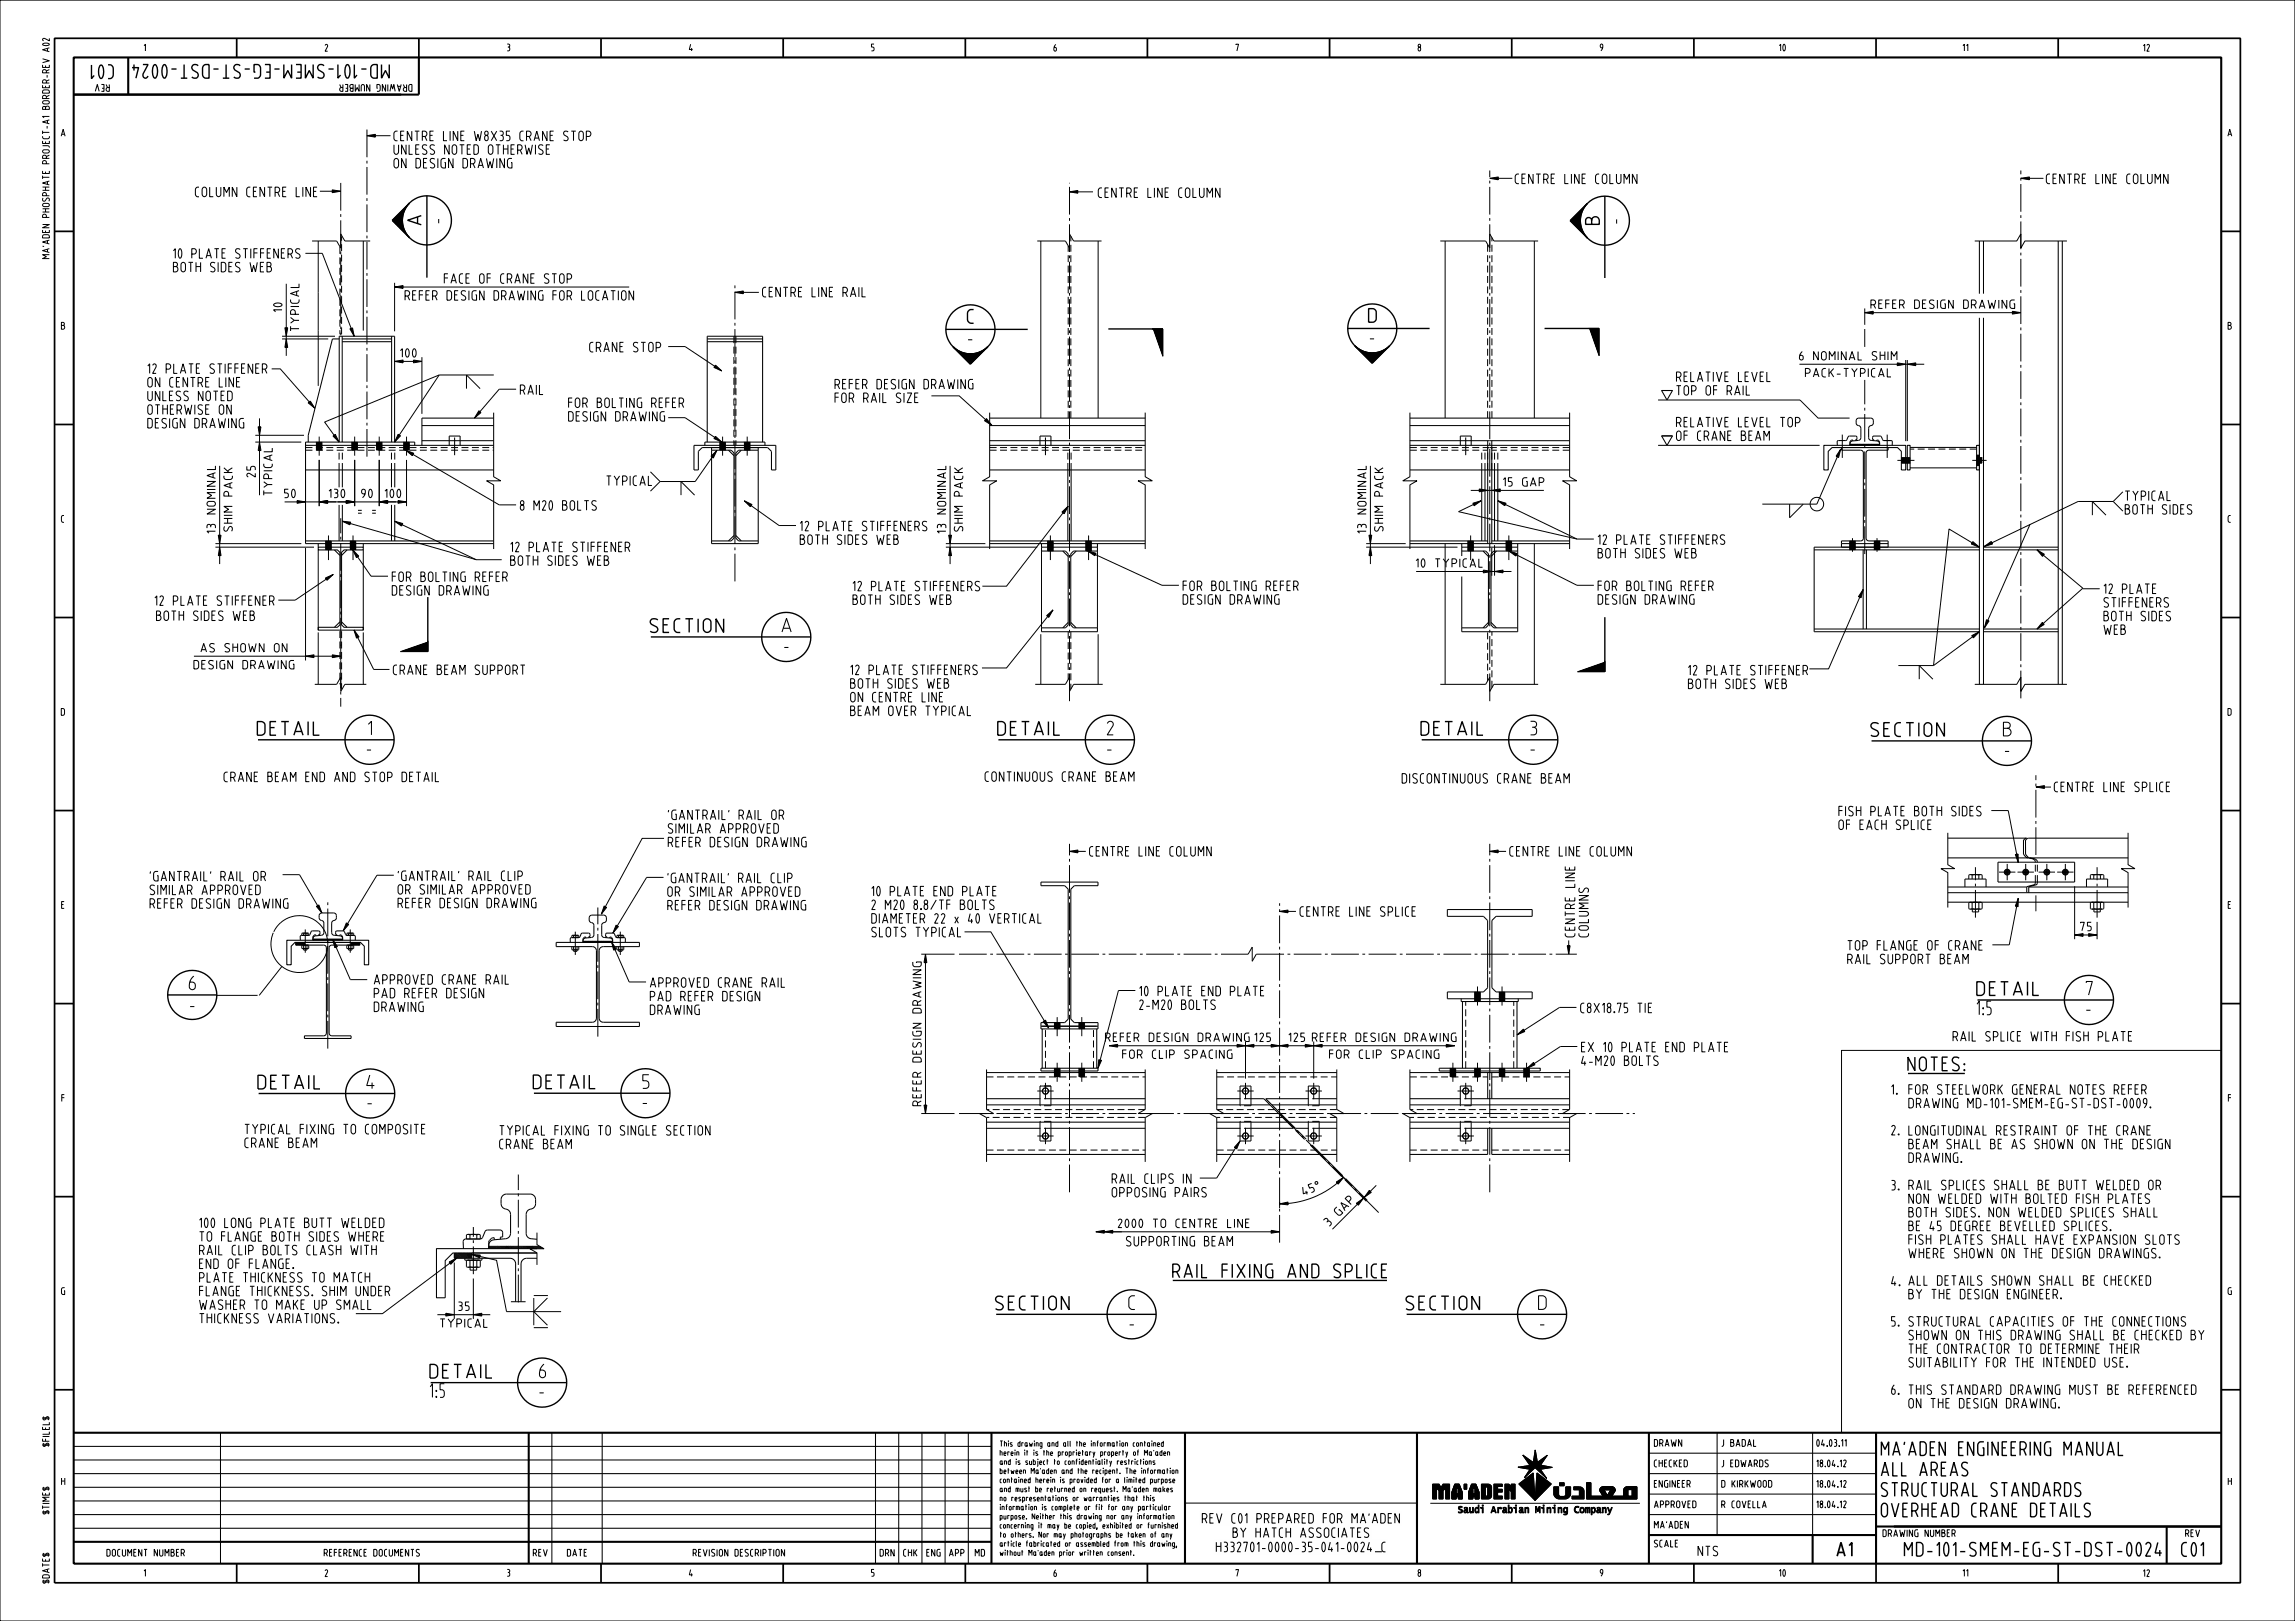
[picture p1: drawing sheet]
<svg xmlns="http://www.w3.org/2000/svg" width="841mm" height="594mm" viewBox="0 0 841 594" stroke-linecap="round" stroke-linejoin="round" font-family="sans-serif">
<defs><g id="words">
<g font-size="5">
<text x="41.5" y="23.8" transform="rotate(-180 41.5 23.8)">C01</text>
<text x="142.7" y="23.7" transform="rotate(-180 142.7 23.7)">MD-101-SMEM-EG-ST-DST-0024</text>
<text x="154.4" y="82.4" transform="rotate(-90 154.4 82.4)">A</text>
<text x="586" y="82.2" transform="rotate(-90 586 82.2)">B</text>
<text x="354.6" y="118.4">C</text>
<text x="501.5" y="118.1">D</text>
<text x="238.3" y="231.7">SECTION</text>
<text x="286.6" y="231.6">A</text>
<text x="287.4" y="238.9">-</text>
<text x="94.3" y="269.4">DETAIL</text>
<text x="135" y="269.3">1</text>
<text x="365.6" y="269.4">DETAIL</text>
<text x="405.7" y="269.3">2</text>
<text x="520.8" y="269.4">DETAIL</text>
<text x="560.9" y="269.3">3</text>
<text x="685.6" y="269.8">SECTION</text>
<text x="734.2" y="269.7">B</text>
<text x="134.4" y="276.5">-</text>
<text x="405.7" y="276.5">-</text>
<text x="560.9" y="276.5">-</text>
<text x="734.7" y="277">-</text>
<text x="69.4" y="362.7">6</text>
<text x="724.4" y="364.8">DETAIL</text>
<text x="764.5" y="364.6">7</text>
<text x="724.5" y="371.9">1:5</text>
<text x="764.5" y="371.8">-</text>
<text x="699.2" y="392.4">NOTES:</text>
<text x="94.5" y="399">DETAIL</text>
<text x="134.4" y="398.9">4</text>
<text x="195.4" y="398.9">DETAIL</text>
<text x="235.6" y="398.8">5</text>
<text x="134.7" y="406.1">-</text>
<text x="235.5" y="406">-</text>
<text x="429.8" y="468.2">RAIL FIXING AND SPLICE</text>
<text x="364.8" y="480">SECTION</text>
<text x="413.7" y="479.8">C</text>
<text x="515.2" y="480">SECTION</text>
<text x="563.8" y="479.8">D</text>
<text x="413.9" y="487.1">-</text>
<text x="564.4" y="487.1">-</text>
<text x="157.6" y="505">DETAIL</text>
<text x="197.7" y="504.9">6</text>
<text x="157.7" y="512.1">1:5</text>
<text x="197.7" y="512.1">-</text>
<text x="689.4" y="533.3">MA’ADEN ENGINEERING MANUAL</text>
<text x="689.4" y="540.8">ALL AREAS</text>
<text x="689.4" y="548.3">STRUCTURAL STANDARDS</text>
<text x="689.4" y="555.8">OVERHEAD CRANE DETAILS</text>
<text x="673.2" y="570.3">A1</text>
<text x="697.9" y="570.2">MD-101-SMEM-EG-ST-DST-0024</text>
<text x="799.5" y="570.3">C01</text>
</g>
<g font-size="3.5">
<text x="144.4" y="51.6">CENTRE LINE W8X35 CRANE STOP</text>
<text x="144.4" y="56.6">UNLESS NOTED OTHERWISE</text>
<text x="144.4" y="61.6">ON DESIGN DRAWING</text>
<text x="555.3" y="67.3">CENTRE LINE COLUMN</text>
<text x="749.9" y="67.3">CENTRE LINE COLUMN</text>
<text x="71.6" y="72.1">COLUMN CENTRE LINE</text>
<text x="402.5" y="72.4">CENTRE LINE COLUMN</text>
<text x="161.9" y="81.8" transform="rotate(-90 161.9 81.8)">-</text>
<text x="593.6" y="81.9" transform="rotate(-90 593.6 81.9)">-</text>
<text x="63.5" y="94.6">10 PLATE STIFFENERS</text>
<text x="63.5" y="99.6">BOTH SIDES WEB</text>
<text x="162.8" y="103.8">FACE OF CRANE STOP</text>
<text x="148.4" y="110">REFER DESIGN DRAWING FOR LOCATION</text>
<text x="279.4" y="108.8">CENTRE LINE RAIL</text>
<text x="354.7" y="125.7">-</text>
<text x="502" y="125.3">-</text>
<text x="214.7" y="128.9">CRANE STOP</text>
<text x="54.1" y="136.8">12 PLATE STIFFENER</text>
<text x="54.1" y="141.8">ON CENTRE LINE</text>
<text x="306" y="142.5">REFER DESIGN DRAWING</text>
<text x="614.3" y="139.8">RELATIVE LEVEL</text>
<text x="54.1" y="146.8">UNLESS NOTED</text>
<text x="190.7" y="144.6">RAIL</text>
<text x="208.4" y="149.3">FOR BOLTING REFER</text>
<text x="306" y="147.5">FOR RAIL SIZE</text>
<text x="614.3" y="144.8">TOP OF RAIL</text>
<text x="54.1" y="151.8">OTHERWISE ON</text>
<text x="208.4" y="154.3">DESIGN DRAWING</text>
<text x="54.1" y="156.8">DESIGN DRAWING</text>
<text x="614.3" y="156.4">RELATIVE LEVEL TOP</text>
<text x="614.3" y="161.4">OF CRANE BEAM</text>
<text x="222.3" y="177.9">TYPICAL</text>
<text x="778.8" y="183.4">TYPICAL</text>
<text x="190.7" y="187">8 M20 BOLTS</text>
<text x="778.8" y="188.4">BOTH SIDES</text>
<text x="293.2" y="194.5">12 PLATE STIFFENERS</text>
<text x="187.1" y="202.2">12 PLATE STIFFENER</text>
<text x="293.2" y="199.5">BOTH SIDES WEB</text>
<text x="585.6" y="199.5">12 PLATE STIFFENERS</text>
<text x="187.1" y="207.2">BOTH SIDES WEB</text>
<text x="585.6" y="204.5">BOTH SIDES WEB</text>
<text x="143.7" y="213.1">FOR BOLTING REFER</text>
<text x="56.8" y="221.8">12 PLATE STIFFENER</text>
<text x="143.7" y="218.1">DESIGN DRAWING</text>
<text x="312.6" y="216.5">12 PLATE STIFFENERS</text>
<text x="312.6" y="221.5">BOTH SIDES WEB</text>
<text x="433.6" y="216.4">FOR BOLTING REFER</text>
<text x="433.6" y="221.4">DESIGN DRAWING</text>
<text x="585.6" y="216.4">FOR BOLTING REFER</text>
<text x="585.6" y="221.4">DESIGN DRAWING</text>
<text x="771" y="217.5">12 PLATE</text>
<text x="57.3" y="227.4">BOTH SIDES WEB</text>
<text x="771" y="222.5">STIFFENERS</text>
<text x="771" y="227.5">BOTH SIDES</text>
<text x="771" y="232.5">WEB</text>
<text x="144.2" y="247.2">CRANE BEAM SUPPORT</text>
<text x="311.7" y="247.2">12 PLATE STIFFENERS</text>
<text x="618.7" y="247.3">12 PLATE STIFFENER</text>
<text x="311.7" y="252.2">BOTH SIDES WEB</text>
<text x="311.7" y="257.2">ON CENTRE LINE</text>
<text x="618.7" y="252.3">BOTH SIDES WEB</text>
<text x="311.7" y="262.2">BEAM OVER TYPICAL</text>
<text x="82.1" y="286.4">CRANE BEAM END AND STOP DETAIL</text>
<text x="361" y="286.3">CONTINUOUS CRANE BEAM</text>
<text x="513.8" y="287">DISCONTINUOUS CRANE BEAM</text>
<text x="752.8" y="290.1">CENTRE LINE SPLICE</text>
<text x="673.9" y="299">FISH PLATE BOTH SIDES</text>
<text x="244.9" y="300.3">’GANTRAIL’ RAIL OR</text>
<text x="244.9" y="305.3">SIMILAR APPROVED</text>
<text x="673.9" y="304">OF EACH SPLICE</text>
<text x="244.9" y="310.3">REFER DESIGN DRAWING</text>
<text x="399.3" y="313.7">CENTRE LINE COLUMN</text>
<text x="553.3" y="313.7">CENTRE LINE COLUMN</text>
<text x="55" y="322.8">’GANTRAIL’ RAIL OR</text>
<text x="145.9" y="322.7">’GANTRAIL’ RAIL CLIP</text>
<text x="244.7" y="323.5">’GANTRAIL’ RAIL CLIP</text>
<text x="55" y="327.8">SIMILAR APPROVED</text>
<text x="145.9" y="327.7">OR SIMILAR APPROVED</text>
<text x="244.7" y="328.5">OR SIMILAR APPROVED</text>
<text x="319.5" y="328.3">10 PLATE END PLATE</text>
<text x="55" y="332.8">REFER DESIGN DRAWING</text>
<text x="145.9" y="332.7">REFER DESIGN DRAWING</text>
<text x="244.7" y="333.5">REFER DESIGN DRAWING</text>
<text x="319.5" y="333.3">2 M20 8.8/TF BOLTS</text>
<text x="476.4" y="335.8">CENTRE LINE SPLICE</text>
<text x="319.5" y="338.3">DIAMETER 22 x 40 VERTICAL</text>
<text x="319.5" y="343.3">SLOTS TYPICAL</text>
<text x="577.1" y="343.3" transform="rotate(-90 577.1 343.3)">CENTRE LINE</text>
<text x="582.1" y="343.3" transform="rotate(-90 582.1 343.3)">COLUMNS</text>
<text x="677.1" y="348.2">TOP FLANGE OF CRANE</text>
<text x="677.1" y="353.2">RAIL SUPPORT BEAM</text>
<text x="137.1" y="360.7">APPROVED CRANE RAIL</text>
<text x="137.1" y="365.7">PAD REFER DESIGN</text>
<text x="238.3" y="361.8">APPROVED CRANE RAIL</text>
<text x="417.6" y="364.9">10 PLATE END PLATE</text>
<text x="69.7" y="370">-</text>
<text x="137.1" y="370.7">DRAWING</text>
<text x="238.3" y="366.8">PAD REFER DESIGN</text>
<text x="238.3" y="371.8">DRAWING</text>
<text x="417.6" y="369.9">2-M20 BOLTS</text>
<text x="579.2" y="371.1">C8X18.75 TIE</text>
<text x="715.7" y="381.5">RAIL SPLICE WITH FISH PLATE</text>
<text x="579.6" y="385.4">EX 10 PLATE END PLATE</text>
<text x="579.6" y="390.4">4-M20 BOLTS</text>
<text x="693.2" y="401">1.</text>
<text x="699.5" y="401">FOR STEELWORK GENERAL NOTES REFER</text>
<text x="699.5" y="406">DRAWING MD-101-SMEM-EG-ST-DST-0009.</text>
<text x="89.7" y="415.5">TYPICAL FIXING TO COMPOSITE</text>
<text x="183.1" y="416">TYPICAL FIXING TO SINGLE SECTION</text>
<text x="693.2" y="415.9">2.</text>
<text x="699.5" y="416">LONGITUDINAL RESTRAINT OF THE CRANE</text>
<text x="89.7" y="420.5">CRANE BEAM</text>
<text x="183.1" y="421">CRANE BEAM</text>
<text x="699.5" y="421">BEAM SHALL BE AS SHOWN ON THE DESIGN</text>
<text x="699.5" y="426">DRAWING.</text>
<text x="407.5" y="433.6">RAIL CLIPS IN</text>
<text x="693.2" y="436.1">3.</text>
<text x="699.5" y="436">RAIL SPLICES SHALL BE BUTT WELDED OR</text>
<text x="407.5" y="438.6">OPPOSING PAIRS</text>
<text x="699.5" y="441">NON WELDED WITH BOLTED FISH PLATES</text>
<text x="73.1" y="449.8">100 LONG PLATE BUTT WELDED</text>
<text x="699.5" y="446">BOTH SIDES. NON WELDED SPLICES SHALL</text>
<text x="73.1" y="454.8">TO FLANGE BOTH SIDES WHERE</text>
<text x="699.5" y="451">BE 45 DEGREE BEVELLED SPLICES.</text>
<text x="699.5" y="456">FISH PLATES SHALL HAVE EXPANSION SLOTS</text>
<text x="73.1" y="459.8">RAIL CLIP BOLTS CLASH WITH</text>
<text x="412.8" y="456.6">SUPPORTING BEAM</text>
<text x="699.5" y="461">WHERE SHOWN ON THE DESIGN DRAWINGS.</text>
<text x="73.1" y="464.8">END OF FLANGE.</text>
<text x="73.1" y="469.8">PLATE THICKNESS TO MATCH</text>
<text x="693.2" y="471.2">4.</text>
<text x="699.5" y="471">ALL DETAILS SHOWN SHALL BE CHECKED</text>
<text x="73.1" y="474.8">FLANGE THICKNESS. SHIM UNDER</text>
<text x="73.1" y="479.8">WASHER TO MAKE UP SMALL</text>
<text x="699.5" y="476">BY THE DESIGN ENGINEER.</text>
<text x="73.1" y="484.8">THICKNESS VARIATIONS.</text>
<text x="693.2" y="486">5.</text>
<text x="699.5" y="486">STRUCTURAL CAPACITIES OF THE CONNECTIONS</text>
<text x="699.5" y="491">SHOWN ON THIS DRAWING SHALL BE CHECKED BY</text>
<text x="699.5" y="496">THE CONTRACTOR TO DETERMINE THEIR</text>
<text x="699.5" y="501">SUITABILITY FOR THE INTENDED USE.</text>
<text x="693.2" y="511">6.</text>
<text x="699.5" y="511">THIS STANDARD DRAWING MUST BE REFERENCED</text>
<text x="699.5" y="516">ON THE DESIGN DRAWING.</text>
<text x="440.6" y="558.1">REV C01 PREPARED FOR MA’ADEN</text>
<text x="451.8" y="563.4">BY HATCH ASSOCIATES</text>
<text x="445.7" y="568.6">H332701-0000-35-041-0024_C</text>
<text x="622.3" y="570.1">NTS</text>
</g>
<g font-size="3.1">
<text x="685.6" y="113">REFER DESIGN DRAWING</text>
<text x="103.4" y="114.3" transform="rotate(-90 103.4 114.3)">10</text>
<text x="109.6" y="121.3" transform="rotate(-90 109.6 121.3)">TYPICAL</text>
<text x="146.7" y="130.9">100</text>
<text x="659.4" y="131.9">6 NOMINAL SHIM</text>
<text x="661.6" y="138.1">PACK-TYPICAL</text>
<text x="93.6" y="174.8" transform="rotate(-90 93.6 174.8)">25</text>
<text x="550.9" y="178.1">15 GAP</text>
<text x="99.8" y="181.5" transform="rotate(-90 99.8 181.5)">TYPICAL</text>
<text x="104.3" y="182.4">50</text>
<text x="120.6" y="182.4">130</text>
<text x="132.5" y="182.4">90</text>
<text x="141.1" y="182.4">100</text>
<text x="131.2" y="188.6">= =</text>
<text x="78.9" y="195.4" transform="rotate(-90 78.9 195.4)">13 NOMINAL</text>
<text x="85.1" y="194.7" transform="rotate(-90 85.1 194.7)">SHIM PACK</text>
<text x="346.6" y="195.4" transform="rotate(-90 346.6 195.4)">13 NOMINAL</text>
<text x="352.8" y="194.7" transform="rotate(-90 352.8 194.7)">SHIM PACK</text>
<text x="500.6" y="195.4" transform="rotate(-90 500.6 195.4)">13 NOMINAL</text>
<text x="506.8" y="194.7" transform="rotate(-90 506.8 194.7)">SHIM PACK</text>
<text x="518.9" y="207.9">10 TYPICAL</text>
<text x="73.6" y="238.9">AS SHOWN ON</text>
<text x="71.1" y="245.1">DESIGN DRAWING</text>
<text x="762.4" y="341.1">75</text>
<text x="405.1" y="381.7">REFER DESIGN DRAWING 125</text>
<text x="472.3" y="381.7">125</text>
<text x="480.9" y="381.7">REFER DESIGN DRAWING</text>
<text x="411.4" y="387.9">FOR CLIP SPACING</text>
<text x="487.2" y="387.9">FOR CLIP SPACING</text>
<text x="337.6" y="405.2" transform="rotate(-90 337.6 405.2)">REFER DESIGN DRAWING</text>
<text x="477.9" y="438.1" transform="rotate(-22 477.9 438.1)">45%%d</text>
<text x="409.8" y="449.8">2000 TO CENTRE LINE</text>
<text x="487.2" y="449.3" transform="rotate(-45 487.2 449.3)">3 G A P</text>
<text x="168" y="480.2">35</text>
<text x="161.3" y="486.4">TYPICAL</text>
</g>
<g font-size="3">
<text x="40.1" y="31" transform="rotate(-180 40.1 31)">REV</text>
<text x="151" y="31" transform="rotate(-180 151 31)">DRAWING NUMBER</text>
<text x="18.1" y="94.8" transform="rotate(-90 18.1 94.8)">MA’ADEN PHOSPHATE PROJECT-A1 BORDER-REV A02</text>
<text x="18.1" y="530" transform="rotate(-90 18.1 530)">$FILEL$</text>
<text x="606.2" y="530">DRAWN</text>
<text x="606.2" y="537.5">CHECKED</text>
<text x="606.2" y="545">ENGINEER</text>
<text x="18.1" y="554.8" transform="rotate(-90 18.1 554.8)">$TIME$</text>
<text x="606.2" y="552.5">APPROVED</text>
<text x="606.2" y="560">MA’ADEN</text>
<text x="690" y="563.1">DRAWING NUMBER</text>
<text x="800.9" y="563.1">REV</text>
<text x="606.2" y="566.9">SCALE</text>
<text x="39.2" y="570.3">DOCUMENT NUMBER</text>
<text x="118.8" y="570.3">REFERENCE DOCUMENTS</text>
<text x="195.4" y="570.3">REV</text>
<text x="207.9" y="570.3">DATE</text>
<text x="254" y="570.3">REVISION DESCRIPTION</text>
<text x="322.5" y="570.3">DRN</text>
<text x="331.1" y="570.3">CHK</text>
<text x="339.6" y="570.3">ENG</text>
<text x="347.9" y="570.3">APP</text>
<text x="357.4" y="570.3">MD</text>
<text x="18.1" y="580.2" transform="rotate(-90 18.1 580.2)">$DATE$</text>
</g>
<g font-size="2.5">
<text x="630.9" y="530">J BADAL</text>
<text x="665.7" y="530">04.03.11</text>
<text x="630.9" y="537.5">J EDWARDS</text>
<text x="665.7" y="537.5">18.04.12</text>
<text x="630.9" y="545">D KIRKWOOD</text>
<text x="665.7" y="545">18.04.12</text>
<text x="630.9" y="552.5">R COVELLA</text>
<text x="665.7" y="552.5">18.04.12</text>
</g>
<g font-size="2">
<text x="185.9" y="18.6">3</text>
<text x="252.6" y="18.7">4</text>
<text x="22.4" y="49.9">A</text>
<text x="816.4" y="49.9">A</text>
<text x="22.6" y="332.9">E</text>
<text x="816.5" y="332.9">E</text>
<text x="22.6" y="403.6">F</text>
<text x="816.6" y="403.6">F</text>
<text x="366.5" y="530">This drawing and all the information contained</text>
<text x="366.5" y="533.3">herein it is the proprietary property of Ma’aden</text>
<text x="366.5" y="536.7">and is subject to confidentiality restrictions</text>
<text x="22.6" y="544.1">H</text>
<text x="366.5" y="540">between Ma’aden and the recipent. The information</text>
<text x="366.5" y="543.3">contained herein is provided for a limited purpose</text>
<text x="816.5" y="544.1">H</text>
<text x="366.5" y="546.7">and must be returned on request. Ma’aden makes</text>
<text x="366.5" y="550">no respresentations or warranties that this</text>
<text x="366.5" y="553.3">information is complete or fit for any particular</text>
<text x="366.5" y="556.7">purpose. Neither this drawing nor any information</text>
<text x="534.1" y="554.4">Saudi Arabian Mining Company</text>
<text x="366.5" y="560">concerning it may be copied, exhibited or furnished</text>
<text x="366.5" y="563.3">to others. Nor may photographs be taken of any</text>
<text x="366.5" y="566.7">article fabricated or assembled from this drawing,</text>
<text x="366.5" y="570">without Ma’aden prior written consent.</text>
<text x="185.9" y="577.6">3</text>
<text x="252.6" y="577.7">4</text>
</g>
</g></defs>
<g fill="none" stroke="#000" stroke-width=".38">
<path d="M725.3 88.3v19.3M726.8 88.3v19.3M754.2 88.3v162.5M755.7 88.3v162.5M725.3 116.5v134.3M726.8 116.5v134.3M124.3 124.2h-2.5l-8.8 35.3v2.5M125.4 123.2v38.8M125.4 124.2h18.1M125.4 125.2h18.1M143.5 123.2v38.8M259.2 124.2h20.3"/>
<path d="M259.2 125.2h20.3M422.1 120.5h4v10.1l-3.5-10.1M422.7 120.7h3.4M422.7 120.8h3.4M422.8 120.9h3.3M422.8 121h3.3M422.8 121.1h3.3M422.9 121.2h3.2M422.9 121.3h3.2M422.9 121.4h3.2M423 121.5h3.1M423 121.6h3.1"/>
<path d="M423 121.7h3.1M423.1 121.8h3M423.1 121.9h3M423.1 122h3M423.2 122.1h2.9M423.2 122.2h2.9M423.2 122.3h2.9M423.3 122.4h2.8M423.3 122.5h2.8M423.4 122.6h2.7M423.4 122.7h2.7M423.4 122.8h2.7"/>
<path d="M423.5 122.9h2.6M423.5 123h2.6M423.5 123.1h2.6M423.6 123.2h2.5M423.6 123.3h2.5M423.6 123.4h2.5M423.7 123.5h2.4M423.7 123.6h2.4M423.7 123.7h2.4M423.8 123.8h2.3M423.8 123.9h2.3M423.8 124h2.3"/>
<path d="M423.9 124.1h2.2M423.9 124.2h2.2M424 124.3h2.1M424 124.4h2.1M424 124.5h2.1M424.1 124.6h2M424.1 124.7h2M424.1 124.8h2M424.2 124.9h1.9M424.2 125h1.9M424.2 125.1h1.9M424.3 125.2h1.8"/>
<path d="M424.3 125.3h1.8M424.3 125.4h1.8M424.4 125.5h1.7M424.4 125.6h1.7M424.4 125.7h1.7M424.5 125.8h1.6M424.5 125.9h1.6M424.5 126h1.6M424.6 126.1h1.5M424.6 126.2h1.5M424.6 126.3h1.5M424.7 126.4h1.4"/>
<path d="M424.7 126.5h1.4M424.8 126.6h1.3M424.8 126.7h1.3M424.8 126.8h1.3M424.9 126.9h1.2M424.9 127h1.2M424.9 127.1h1.2M425 127.2h1.1M425 127.3h1.1M425 127.4h1.1M425.1 127.5h1M425.1 127.6h1"/>
<path d="M425.1 127.7h1M425.2 127.8h.9M425.2 127.9h.9M425.2 128h.9M425.3 128.1h.8M425.3 128.2h.8M425.3 128.3h.8M425.4 128.4h.7M425.4 128.5h.7M425.4 128.6h.7M425.5 128.7h.6M425.5 128.8h.6"/>
<path d="M425.6 128.9h.5M425.6 129h.5M425.6 129.1h.5M425.7 129.2h.4M425.7 129.3h.4M425.7 129.4h.4M425.8 129.5h.3M425.8 129.6h.3M425.8 129.7h.3M425.9 129.8h.2M425.9 129.9h.2M425.9 130h.2"/>
<path d="M426 130.1h.1M426 130.2h.1M426.1 130.3h.1M426.1 130.4h.1M426.1 130.5h.1M582 120.4h4v10M582.5 120.4l3.5 10M582.5 120.5h3.5M582.6 120.6h3.4M582.6 120.7h3.4M582.7 120.8h3.3M582.7 120.9h3.3"/>
<path d="M582.7 121h3.3M582.8 121.1h3.2M582.8 121.2h3.2M582.8 121.3h3.2M582.9 121.4h3.1M582.9 121.5h3.1M582.9 121.6h3.1M583 121.7h3M583 121.8h3M583.1 121.9h2.9M583.1 122h2.9M583.1 122.1h2.9"/>
<path d="M583.2 122.2h2.8M583.2 122.3h2.8M583.2 122.4h2.8M583.3 122.5h2.7M583.3 122.6h2.7M583.3 122.7h2.7M583.4 122.8h2.6M583.4 122.9h2.6M583.4 123h2.6M583.5 123.1h2.5M583.5 123.2h2.5M583.5 123.3h2.5"/>
<path d="M583.6 123.4h2.4M583.6 123.5h2.4M583.7 123.7h2.3M583.7 123.8h2.3M583.7 123.9h2.3M583.8 124h2.2M583.8 124.1h2.2M583.8 124.2h2.2M583.9 124.3h2.1M583.9 124.4h2.1M583.9 124.5h2.1M584 124.6h2"/>
<path d="M584 124.7h2M584 124.8h2M584.1 124.9h1.9M584.1 125h1.9M584.2 125.1h1.8M584.2 125.2h1.8M584.2 125.3h1.8M584.3 125.4h1.7M584.3 125.5h1.7M584.4 125.6h1.6M584.4 125.7h1.6M584.4 125.8h1.6"/>
<path d="M584.5 125.9h1.5M584.5 126h1.5M584.5 126.1h1.5M584.6 126.2h1.4M584.6 126.3h1.4M584.6 126.4h1.4M584.7 126.5h1.3M584.7 126.6h1.3M584.7 126.7h1.3M584.8 126.8h1.2M584.8 126.9h1.2M584.8 127h1.2"/>
<path d="M584.9 127.1h1.1M584.9 127.2h1.1M584.9 127.3h1.1M585 127.4h1M585 127.5h1M585 127.6h1M585.1 127.7h.9M585.1 127.8h.9M585.1 127.9h.9M585.2 128h.8M585.2 128.1h.8M585.2 128.2h.8"/>
<path d="M585.3 128.3h.7M585.3 128.4h.7M585.3 128.5h.7M585.4 128.6h.6M585.4 128.7h.6M585.5 128.8h.5M585.5 128.9h.5M585.5 129h.5M585.6 129.1h.4M585.6 129.2h.4M585.6 129.3h.4M585.7 129.4h.3"/>
<path d="M585.7 129.5h.3M585.7 129.6h.3M585.8 129.7h.2M585.8 129.8h.2M585.9 129.9h.1M585.9 130h.1M585.9 130.1h.1M586 130.2h.1M586 130.3h.1M154.6 156h26.3M180.9 153.2h-26.3v10M362.7 153.2h57"/>
<path d="M362.7 156h57M516.7 153.2h58.5M516.7 156h58.5M608.9 159.7h4l-2 3.5zM608.9 143.1h4l-2 3.5zM112 172.2h68.9M112 163.2h68.9M124.3 172.2v6.4M124.3 162v-38.8h20.3v38.8M125.5 172.2v6.4M143.5 172.2v6.4M144.7 172.2v6.4"/>
<path d="M152 163.2v-1.2h-40v37.2h68.9M154.6 161.5h26.3M164.6 163.2v-3.4h4v3.4M166.6 160.3v6.5M254.3 163.2h30v9h-1.6v-6.8l-1.4-1.4h-24l-1.4 1.4v6.8h-1.6zM258.3 163.2v-1.2h22v1.2M259.2 162v-38.8h20.3v38.8M260.8 165h7.1l1.1 1v31.2l-1.1 1h-7.1M260.8 164v35.2h17.1v-35.2M267 165l2 2M271.7 165l-2.1 2M277.9 165h-7.2l-1.1 1v31.2l1.1 1h7.2"/>
<path d="M362.7 172.2h57M362.7 163.2h57M362.7 161.5h57M381.1 163.2v-3.4h4v3.4M383.1 160.3v6.5M391.3 172.2v26M392.5 172.2v26M516.7 172.2h58.5M516.7 163.2h58.5M516.7 161.5h58.5M535.1 163.2v-3.4h4v3.4M537.1 160.3v6.5"/>
<path d="M543 172.2v26M544.2 172.2v26M545.2 161.5v37.7M546.7 161.5v37.7M547.7 172.2v26M548.9 172.2v26M668.4 163.2h29.9v9h-1.6v-6.8l-1.3-1.4h-24.1l-1.3 1.4v6.8h-1.6zM674.8 164v1h7a1.04 1.04 0 0 1 1.1 1M676.3 161.4l.4-.1 .8-1.5h2.6l.3 .3 .1 1h-.5v.4M676.4 161.4l-3 .1-.1 1.7M677.9 162.6l.6-.9 2.7-.3 .7-.8v-3.8l-.4-.6-1.2-.7-.1-1.3a.96 .96 0 0 1 1-1h4.3a.96 .96 0 0 1 1 1l-.1 1.3-1.3 .7-.3 .6v3.8l.7 .8 2.7 .3 .6 .9M678.9 161.6v-.4h-.2l-.7 .6-.1 1.4"/>
<path d="M682.8 166v31.2M683.8 166v31.2M684.9 165a1 1 0 0 0-1.1 1M687.8 161.6v-.4h.2l.7 .6 .1 1.4M690.3 161.4l2.9 .1 .2 1.7M690.3 161.4l-.3-.1-.8-1.5h-2.6l-.4 .4v.9h.4v.4M691.9 164v1h-7.1M698.9 163.2h1v9h-1zM699.9 164h24.4M699.9 171.4h24.4M724.3 163.2h1v9h-1zM112 198.2h68.9"/>
<path d="M116.6 199.2v1.3M124.3 185v13.2M125.5 185v13.2M133.1 199.2v1.3M143.5 185v13.2M144.7 185v13.2M269 196.2l-2 2M269.6 196.2l2.1 2M362.7 198.2h57M362.7 199.2h57M381.7 199.2v2.7h8.7l1 1v26.2l-1 1h-8.7v1.4h20.5v-1.4h-8.8l-1-1v-26.2l1-1h8.8v-2.7M516.7 198.2h28.5"/>
<path d="M516.7 199.2h58.5M535.7 199.2v4.6M546.7 198.2h28.5M556.2 199.2v32.3h-20.5v-20.2M674.8 199.2h17.1M682.9 197.2a1.04 1.04 0 0 1-1.1 1h-7v2.3M683.8 197.2a1 1 0 0 0 1.1 1M684.8 198.2h7.1v2.3M116.6 200.5h16.5v1h-7l-.9 .9v26.6l.9 .9h7v1h-16.5v-1h7l1-.9v-26.6l-1-.9h-7zM122.6 201.5l2 2M127.2 201.5l-2 2M381.7 200.5h20.5"/>
<path d="M389.5 201.9l1.9 2M394.4 201.9l-2 2M535.7 200.5h20.5M535.7 201.9h8.7l1 1v26.2l-1 1h-8.7M543.5 201.9l1.9 2M548.4 201.9l-2 2M556.2 201.9h-8.8l-1 1v26.2l1 1h8.8M664.8 201.5h60.5M682.8 201.5v29M683.9 201.5v29M725.3 200.5h-60.5v31h60.5M726.8 201.5h27.4"/>
<path d="M726.8 200.5h27.4M124.6 227.9l-2 2M125.2 227.9l2 2M146.9 238.7v.1M147 238.7v.1M147.1 238.7v.1M147.2 238.6v.2M147.3 238.6v.2M147.4 238.6v.2M147.5 238.5v.3M147.6 238.5v.3M147.7 238.5v.3"/>
<path d="M147.8 238.4v.4M147.9 238.4v.4M148 238.3v.5M148.1 238.3v.5M148.2 238.3v.5M148.3 238.2v.6M148.4 238.2v.6M148.5 238.2v.6M148.6 238.1v.7M148.7 238.1v.7M148.8 238.1v.7M148.9 238v.8"/>
<path d="M149 238v.8M149.1 238v.8M149.2 237.9v.9M149.3 237.9v.9M149.4 237.9v.9M149.5 237.8v1M149.6 237.8v1M149.7 237.8v1M149.8 237.7v1.1M149.9 237.7v1.1M150 237.7v1.1M150.1 237.6v1.2"/>
<path d="M150.2 237.6v1.2M150.3 237.6v1.2M150.4 237.5v1.3M150.5 237.5v1.3M150.6 237.4v1.4M150.7 237.4v1.4M150.8 237.4v1.4M150.9 237.3v1.5M151 237.3v1.5M151.1 237.3v1.5M151.2 237.2v1.6M151.3 237.2v1.6"/>
<path d="M151.4 237.2v1.6M151.5 237.1v1.7M151.6 237.1v1.7M151.7 237.1v1.7M151.8 237v1.8M151.9 237v1.8M152 237v1.8M152.1 236.9v1.9M152.2 236.9v1.9M152.3 236.9v1.9M152.4 236.8v2M152.5 236.8v2"/>
<path d="M152.6 236.7v2.1M152.7 236.7v2.1M152.8 236.7v2.1M152.9 236.6v2.2M153 236.6v2.2M153.1 236.6v2.2M153.2 236.5v2.3M153.3 236.5v2.3M153.4 236.5v2.3M153.5 236.4v2.4M153.6 236.4v2.4M153.7 236.4v2.4"/>
<path d="M153.8 236.3v2.5M153.9 236.3v2.5M154 236.3v2.5M154.1 236.2v2.6M154.2 236.2v2.6M154.3 236.1v2.7M154.4 236.1v2.7M154.5 236.1v2.7M154.7 236v2.8M154.8 236v2.8M154.9 235.9v2.9M155 235.9v2.9"/>
<path d="M155.1 235.9v2.9M155.2 235.8v3M155.3 235.8v3M155.4 235.8v3M155.5 235.7v3.1M155.6 235.7v3.1M155.7 235.7v3.1M155.8 235.6v3.2M155.9 235.6v3.2M156 235.6v3.2M156.1 235.5v3.3M156.2 235.5v3.3"/>
<path d="M156.3 235.5v3.3M156.4 235.4v3.4M156.5 235.4v3.4M156.6 235.4v3.4M156.7 235.3v3.5M156.8 234.8v4h-10l10-3.5M391.4 228.1l-1.9 2M392.4 228.1l2 2M545.4 228.1l-1.9 2M546.4 228.1l2 2M664.8 230.5h60.5M726.8 231.5h27.4"/>
<path d="M726.8 230.5h27.4M578.1 246.1v.1M578.2 246.1v.1M578.3 246.1v.1M578.4 246v.2M578.5 246v.2M578.6 246v.2M578.7 245.9v.3M578.8 245.9v.3M578.9 245.9v.3M579 245.8v.4M579.1 245.8v.4"/>
<path d="M579.2 245.8v.4M579.3 245.7v.5M579.4 245.7v.5M579.5 245.7v.5M579.6 245.6v.6M579.7 245.6v.6M579.8 245.6v.6M579.9 245.5v.7M580 245.5v.7M580.1 245.5v.7M580.2 245.4v.8M580.3 245.4v.8"/>
<path d="M580.4 245.4v.8M580.5 245.3v.9M580.6 245.3v.9M580.7 245.2v1M580.8 245.2v1M580.9 245.2v1M581 245.1v1.1M581.1 245.1v1.1M581.2 245.1v1.1M581.3 245v1.2M581.4 245v1.2M581.5 245v1.2"/>
<path d="M581.6 244.9v1.3M581.7 244.9v1.3M581.8 244.9v1.3M581.9 244.8v1.4M582 244.8v1.4M582.1 244.8v1.4M582.2 244.7v1.5M582.3 244.7v1.5M582.4 244.6v1.6M582.5 244.6v1.6M582.6 244.6v1.6M582.7 244.5v1.7"/>
<path d="M582.8 244.5v1.7M582.9 244.5v1.7M583 244.4v1.8M583.1 244.4v1.8M583.2 244.4v1.8M583.3 244.3v1.9M583.4 244.3v1.9M583.5 244.3v1.9M583.6 244.2v2M583.7 244.2v2M583.8 244.2v2M583.9 244.1v2.1"/>
<path d="M584 244.1v2.1M584.1 244.1v2.1M584.2 244v2.2M584.3 244v2.2M584.4 243.9v2.3M584.5 243.9v2.3M584.6 243.9v2.3M584.7 243.8v2.4M584.8 243.8v2.4M584.9 243.8v2.4M585 243.7v2.5M585.1 243.7v2.5"/>
<path d="M585.2 243.7v2.5M585.3 243.6v2.6M585.4 243.6v2.6M585.6 243.5v2.7M585.7 243.5v2.7M585.8 243.5v2.7M585.9 243.4v2.8M586 243.4v2.8M586.1 243.4v2.8M586.2 243.3v2.9M586.3 243.3v2.9M586.4 243.3v2.9"/>
<path d="M586.5 243.2v3M586.6 243.2v3M586.7 243.1v3.1M586.8 243.1v3.1M586.9 243.1v3.1M587 243v3.2M587.1 243v3.2M587.2 243v3.2M587.3 242.9v3.3M587.4 242.9v3.3M587.5 242.9v3.3M587.6 242.8v3.4"/>
<path d="M587.7 242.8v3.4M587.8 242.8v3.4M587.9 242.7v3.5M588.1 242.2v4h-10l10-3.5M713.8 307.1h28.8l-.4 .1-.7 .8v4.8a2.88 2.88 0 0 0 3.2 1.9 1.21 1.21 0 0 1 1.1 1.2M713.8 314.4h29.3M732.2 315.9h28v7.3h-28zM743.9 314.4h35.9M779.8 307.1h-36.4l-.5 .1-.7 .8 .1 4.8a2.81 2.81 0 0 0 3.1 1.9 1.21 1.21 0 0 1 1.2 1.2M118.7 338.3v3.4M118.7 338.3l-.3-.7-1.3-.8-.2-1.3a1.04 1.04 0 0 1 1.1-1h4.3a1 1 0 0 1 1 1l-.2 1.3-1.5 1.1v4l.7 .8 2.7 .3 .5 .9M216.9 335.4a1 1 0 0 0-1 .9l.3 1.5 .9 .4 .5 .7v3.8l-.7 .8-2.7 .3-.6 .9"/>
<path d="M216.9 335.3h4.3M221.2 335.4a1 1 0 0 1 1 .9l-.2 1.5-1 .4-.5 .7v3.8l.7 .8 2.7 .3 .6 .9M381.5 323.2h20.9v1.4h-8.7l-1.3 1.2v47.7l1.3 1.2h8.7v2.3h-20.9v-2.3h8.7l1.2-1.2v-47.7l-1.2-1.2h-8.7zM530.4 333.3h31.1v2.5h-13.3l-1.5 1.5v24.7l1.5 1.5h13.3v2.5h-31.1v-2.5h13.2l1.5-1.5v-24.7l-1.5-1.5h-13.2zM713.8 330.6h66M713.8 327.1h66M713.8 325h28.9M742.7 325v2.1M743.4 325h36.4M743.4 325v2.1M745.8 323.2l-.3 1-2.8 .8M746.6 323.2l-.4 1-2.8 .8"/>
<path d="M105.1 344.5h30v9h-1.6v-6.8l-1.4-1.4h-24l-1.4 1.4v6.8h-1.6zM108.4 345.3v1h10.2a.96 .96 0 0 1 1 1v31.2a1 1 0 0 1-1 1.1h-7v.9h17.1v-.9h-7.1a1.04 1.04 0 0 1-1-1.1v-31.2a1 1 0 0 1 1-1h10.3v-1M111.6 345.3v1M114.5 341.1l-.5 .3-.6 1.3-3.3 .2v1.6M114.5 341.1h2.2M114.8 343l-.1 1.5M115.7 342.9v-.4l-.3 .1-.6 .4M116.7 341.1l.5 .4v.9h-.4v.4M118.7 341.7l-.6 .9-2.5 .3a.95 .95 0 0 0-.9 1M123.5 341.1l-.5 .4v.9h.4v.4M123.5 341.1h2.3M124.5 342.9v-.4l.4 .1 .5 .4"/>
<path d="M125.4 343l.2 1.5M125.8 341.1l.4 .3 .4 1.1M126.7 342.5l.4 .3h2.8l.3 .4v1.3M128.7 345.3v1M203.8 345.3h30.5v1.6h-13.2a1.48 1.48 0 0 0-1.5 1.5v24.7a1.48 1.48 0 0 0 1.5 1.5h13.2v1.5h-30.5v-1.5h13.2a1.52 1.52 0 0 0 1.6-1.5v-24.7a1.52 1.52 0 0 0-1.6-1.5h-13.2zM209.4 343.6l-.4 .3v1.4M209.5 343.6h2.7l.9-1.6 2.7-.1 .4 .3v1h-.4v.4M214.6 343.7v-.4l-.2 .1-.7 .5-.1 1.4M223.5 343.7v-.4l.2 .1 .7 .5 .1 1.4M226 343.6h2.6M226.1 343.6l-.4-.2-.7-1.4-2.7-.1-.3 .3-.1 1h.5v.4M228.7 343.6l.4 .3v1.4"/>
<path d="M381.5 376h20.9M381.9 377v14.4M401.9 377v14.4M535.5 366v1h20.9v-1M535.9 367v24.4M555.9 367v24.4M361.5 393h58.2M381.5 391.4h20.9v1.1h-20.9zM445.9 393h44M516.7 393h58.5M527.4 391.4h37v1.1h-37zM545.2 393v9.6"/>
<path d="M546.7 393v9.6M361.5 413.5h19.6M361.5 411.2h58.2M361.5 404.9h58.2M361.5 402.6h19.6M385.1 413.5h34.6M385.1 402.6h34.6M445.9 413.5h8.5M445.9 411.2h25.8M445.9 404.9h19.5M445.9 402.6h8.5M458.4 402.6h4.7l10.9 10.9h-15.6"/>
<path d="M466.1 404.9h23.8M472.4 411.2h17.5M479.4 402.6h-15.6l10.9 10.9h4.7M483.4 413.5h6.5M483.4 402.6h6.5M516.7 413.5h18.4M516.7 411.2h58.5M516.7 404.9h58.5M516.7 402.6h18.4M539.1 413.5h36.1M539.1 402.6h36.1M545.2 413.5v9.5h-28.5"/>
<path d="M546.7 413.5v9.5h28.5M361.5 423h58.2M445.9 423h44M166.5 459.2v1.9h20.4a2.04 2.04 0 0 1 2.1 2v13.9M170.7 454a1 1 0 0 0-1 1l.1 2.6M170.9 454h5.1M172.8 459.2v1.9M175.9 454l.9-.5 1-2.3 .4-.4 5-.1a1 1 0 0 1 1 1v1.6h-.8v.8M180.9 454.4a1.96 1.96 0 0 0-1.8 1.9M181.1 454.3v-.8l-.6 .1-1.3 1.2-.1 2.8M196.8 454.1l-2.2-.2a1.96 1.96 0 0 1-1.8-2v-6.9a2.35 2.35 0 0 1 2.4-2.2l.9-1 .2-2.3a1.99 1.99 0 0 0-2-1.9l-8.7-.1a2.04 2.04 0 0 0-2 2v1.6a2.39 2.39 0 0 0 2.4 2.2l.8 .7 .3 1v6.9a2 2 0 0 1-1.8 2l-4.4 .4M196.8 457.6h-36.9v18h3.2v-13.7l2.8-2.7h30.9"/>
<path d="M193 461.1a2.08 2.08 0 0 0-2.1 2v13.9M193 461.1h3.8M27 540h336.3M27 535h336.3M27 530h336.3M80.8 525v48M202.2 525v48M220.7 525v48M320.8 525v48M329.3 525v48M337.8 525v48M346.3 525v48"/>
<path d="M354.8 525v48M604.2 540h83.3M604.2 532.5h83.3M629.2 525v37.5M664.2 525v37.5M27 555h336.3M27 550h336.3M27 545h336.3M434.3 550.8h85M604.2 555h83.3M604.2 547.5h83.3M27 560h336.3"/>
</g>
<g fill="none" stroke="#000" stroke-width=".37">
<path d="M0 0h841v594h-841zM52.8 16.8l.5-.6v2.5M119.2 16.7a.5 .5 0 0 1 .7-.4 .5 .5 0 0 1 .1 .8l-.9 1.7h1M185.9 16.2l.8 .2v.7l-.3 .1M253.1 16.2l-.5 1.9h1.2M320.3 16.2h-.9v1l.5 .1 .4 .3-.1 .9-.8 .1M386.9 16.3l-.5 .6a1.09 1.09 0 0 0 .3 1.8l.4-.5a.63 .63 0 0 0-.1-.7 .63 .63 0 0 0-.7-.2M452.9 16.5v-.3h.9l-.5 2.5M519.9 16.3l-.1 .9a.73 .73 0 0 1 .8 .7 .73 .73 0 0 1-.7 .7l-.2-.5 .1-.6a.61 .61 0 0 0 .8-.6 .61 .61 0 0 0-.7-.6zM587.2 17.5a.65 .65 0 0 1-.9-.6 .65 .65 0 0 1 1-.5l-.1 1.3-.5 .9M652 16.8l.5-.6v2.5M653.6 16.3a1.47 1.47 0 0 1 0 2.3l-.3-1.2z"/>
<path d="M719.3 16.8l.5-.6v2.5M720.6 16.8l.5-.6v2.5M785.4 16.8l.5-.5v2.5M786.7 16.7a.5 .5 0 0 1 .7-.4 .5 .5 0 0 1 .2 .8l-.9 1.7h1M22.4 49.9l.7-2.5 .8 2.5M134.4 49.7h8.7M134.5 47.5v10.1M134.5 58.9v1M816.4 49.9l.7-2.5 .7 2.5M117.2 70.1h7.6M124.9 67v10.2M124.9 78.5v1"/>
<path d="M134.5 61.2v10.1M134.5 72.6v1M134.5 74.9v10.2M391.9 70.3h8.6M391.9 67v.2M391.9 68.5v10.1M391.9 79.9v1M545.9 62.5v2.4M545.9 66.2v1M545.9 68.5v10.1M545.9 79.9v1M545.9 65.3h8.3"/>
<path d="M740.5 62.5v1.4M740.5 65.1v1.1M740.5 67.4v10.2M740.5 78.9v1M740.6 65.3h8.2M111.9 92.8h6.2l11.7 30.4M116.6 88.3v53.1M124.6 90.5v2.5M124.6 94.3v2.5M124.6 98.1v2.6M124.9 80.7v10.2l-1.5-2.6h-9M124.9 92.2v1"/>
<path d="M124.9 94.5v10.1M124.9 85.7l1.5 2.6h9.3M125.2 86.6v1.6M125.2 89.5v2.5M125.2 93.3v2.5M125.2 97.1v2.5M133.1 88.3v32.9M134.5 86.3v1M134.5 88.6v10.2M380.1 88.3h10.3l1.5 2.6M381.4 88.3v64.9M391.4 90.1v2.1"/>
<path d="M391.4 93.5v2.6M391.4 97.3v2.6M391.9 82.2v10.2M391.9 93.6v1M391.9 95.9v10.2M391.9 85.7l1.5 2.6h10.3M392.4 86.5v1.9M392.4 89.7v2.5M392.4 93.5v2.6M392.4 97.3v2.6M402.4 88.3v64.9M527.8 88.3h16.6l1.5 2.6"/>
<path d="M529.6 88.3v64.9M545.1 89.7v2.5M545.1 93.5v2.6M545.1 97.3v2.6M545.9 82.2v10.2M545.9 93.6v1M545.9 95.9v10.2M545.9 85.7l1.5 2.6h16.3M546.7 87.1v1.3M546.7 89.7v2.5M546.7 93.5v2.6M546.7 97.3v2.6"/>
<path d="M562.3 88.3v64.9M723.6 88.3h15.4l1.5-2.6v5.2l1.5-2.6h15.4M740.5 81.1v10.2M740.5 92.6v1M740.5 94.9v10.1M22.5 119.2l.9-.1 .2-.5-.3-.4-.8-.1v2.5h.6a.7 .7 0 0 0 .6-.7 .7 .7 0 0 0-.6-.7M104.9 104v26.4M124.6 101.9v2.6M124.6 105.7v2.6M124.6 109.5v2.6M124.6 113.4v2.5M124.6 117.2v2.5"/>
<path d="M124.9 105.9v1M124.9 108.2v10.1M124.9 119.6v1M125.2 100.9v2.5M125.2 104.7v2.6M125.2 108.5v2.6M125.2 112.3v2.6M125.2 116.1v2.6M125.2 120v2.5M134.5 100v1.1M134.5 102.3v10.2M134.5 113.8v1"/>
<path d="M134.5 116v10.2M144.6 105.2h86M144.6 103.6v17.8M269.3 107.1h8.8M269.3 104.6v1M269.3 106.9v10.1M269.3 118.3v1M391.4 101.1v2.6M391.4 104.9v2.6M391.4 108.8v2.5M391.4 112.6v2.5M391.4 116.4v2.5"/>
<path d="M391.9 107.3v1.1M391.9 109.6v10.2M392.4 101.1v2.6M392.4 104.9v2.6M392.4 108.8v2.5M392.4 112.6v2.5M392.4 116.4v2.5M545.1 101.1v2.6M545.1 104.9v2.6M545.1 108.8v2.5M545.1 112.6v2.5M545.1 116.4v2.5"/>
<path d="M545.9 107.3v1.1M545.9 109.6v10.2M546.7 101.1v2.6M546.7 104.9v2.6M546.7 108.8v2.5M546.7 112.6v2.5M546.7 116.4v2.5M683.3 113v6M683.3 114.6h57.2M740.5 106.3v1M740.5 108.6v10.1M816.5 119.2l.9-.1 .1-.5-.2-.4-.8-.1v2.5h.6a.7 .7 0 0 0 .6-.7 .7 .7 0 0 0-.6-.7"/>
<path d="M99.5 135.2h3.2l12.7 14.4M103.4 124.2h16.9M103.4 123.2h19.4M124.6 121v1.5M124.9 121.9v1M134.5 127.5v1M134.5 129.8v10.1M144.6 132.4h10M154.6 130.9v20.8M160.9 137.4l-42 17.3 5.4 7.3M160.9 137.4h20M160.9 137.4l-16.3 24.6"/>
<path d="M244.9 127h6.2l13.4 8.9M268.9 123.2v2.6M268.9 127v2.6M268.9 130.8v2.6M268.9 134.6v2.6M268.9 138.5v2.5M269.3 120.6v10.2M269.3 132v1M269.3 134.3v10.2M269.7 123.2v2.6M269.7 127v2.6M269.7 130.8v2.6"/>
<path d="M269.7 134.6v2.6M269.7 138.5v2.5M391.4 120.2v2.5M391.4 124v2.5M391.4 127.8v2.5M391.4 131.6v2.6M391.4 135.4v2.6M391.4 139.2v2.6M391.9 121.1v1M391.9 123.3v10.2M391.9 134.8v1M391.9 137.1v10.1"/>
<path d="M392.4 120.2v2.5M392.4 124v2.5M392.4 127.8v2.5M392.4 131.6v2.6M392.4 135.4v2.6M392.4 139.2v2.6M545.1 120.2v2.5M545.1 124v2.5M545.1 127.8v2.5M545.1 131.6v2.6M545.1 135.4v2.6M545.1 139.2v2.6"/>
<path d="M545.9 121.1v1M545.9 123.3v10.2M545.9 134.8v1M545.9 137.1v10.1M546.7 120.2v2.5M546.7 124v2.5M546.7 127.8v2.5M546.7 131.6v2.6M546.7 135.4v2.6M546.7 139.2v2.6M659.4 133.5h45.7M683.3 120.6v6.5"/>
<path d="M683.3 139.2v9M698.3 131.9v29.7M698.9 131.9v29.7M740.5 120v1M740.5 122.3v10.2M740.5 133.7v1M740.5 136v10.2M93.5 159.5h17.9M95.1 153.3v28.2M117 160v7M130 160v7M134.5 141.2v1"/>
<path d="M134.5 143.5v10.1M134.5 154.9v1M134.5 157.2v10.2M139 160v7M149 160v7M170.9 142.4v-5l5 5M180.9 151.2v23.5l2.6 1.5h-5.2l2.6 1.5v23.5M189.1 142.6h-6.2l-9 10.6M244.9 153.1h6.2l13.4 8.9-.8 .8M264.8 160v7M268.9 142.3v2.5M268.9 146.1v2.5"/>
<path d="M268.9 149.9v2.5M268.9 153.7v2.5M268.9 157.5v2.5M269.3 145.7v1.1M269.3 148v10.2M269.3 159.5v1M269.7 142.3v2.5M269.7 146.1v2.5M269.7 149.9v2.5M269.7 153.7v2.5M269.7 157.5v2.5M273.8 160v7"/>
<path d="M341.3 145.1h10.2l11.9 10.8M362.7 151.2v23.5l-2.7 1.5h5.3l-2.6 1.5v23.5M391.4 143v2.6M391.4 146.9v2.5M391.4 150.7v2.5M391.9 148.5v1M391.9 150.8v10.1M392.4 143v2.6M392.4 146.9v2.5M392.4 150.7v2.5M419.7 151.2v23.5l2.5 1.5h-5.2l2.7 1.5v23.5M516.7 151.2v23.5l-2.7 1.5h5.3l-2.6 1.5v23.5"/>
<path d="M545.1 143v2.6M545.1 146.9v2.5M545.1 150.7v2.5M545.9 148.5v1M545.9 150.8v10.1M546.7 143v2.6M546.7 146.9v2.5M546.7 150.7v2.5M575.2 151.2v23.5l2.6 1.5h-5.2l2.6 1.5v23.5M607.6 146.6h52l6.6 6.6h11.6M675.1 159.3v8.5M683.3 149.4v1"/>
<path d="M683.3 151.7v10.2M691.6 159.3v8.5M740.5 147.4v1.1M740.5 149.7v10.2M80.5 170.7v36M93.5 162h16.9M112 164h2.5M112 165h2.5M115.8 164h2.5M115.8 165h2.5M115.9 162l-.1 .1M116.1 162l-.3 .3"/>
<path d="M116.3 162l-.5 .4M116.5 162l-.7 .6M116.6 162l-.8 .8M116.8 162l-1 1M117 168.5v17M117 162l-1.2 1.1M117.2 162l-1.4 1.3M117.3 162l-1.5 1.5M117.5 162l-1.7 1.7M117.7 162l-1.9 1.8M117.9 162l-2.1 2M118.1 162.5l-2.3 2.2"/>
<path d="M118.1 162.4l-2.3 2.2M118.1 162.2l-2.3 2.2M118.1 162l-2.3 2.2M118.1 162.7l-2.3 2.2M118.1 162.9l-2.1 2.1M118.1 163.1l-2 1.9M118.1 163.2l-1.8 1.8M118.1 163.4l-1.6 1.6M118.1 163.6l-1.4 1.4M118.1 163.7l-1.2 1.3M118.1 163.9l-1.1 1.1M118.1 164.1l-.9 .9"/>
<path d="M118.1 164.3l-.7 .7M118.1 164.5l-.5 .5M118.1 164.7l-.4 .3M118.1 164.8l-.2 .2M119.6 164h2.5M119.6 165h2.5M123.4 164h2.5M123.4 165h2.5M124.3 165.9v2.5M124.3 169.7v2.5M125.5 165.9v2.5M125.5 169.7v2.5"/>
<path d="M127.2 164h2.5M127.2 165h2.5M128.9 162v.1M129.1 162l-.2 .3M129.3 162l-.4 .4M129.5 162l-.6 .6M129.6 162l-.7 .8M129.8 162l-.9 1M130 168.5v17M130 162l-1.1 1.1M130.2 162l-1.3 1.3M130.4 162l-1.5 1.5"/>
<path d="M130.5 162l-1.6 1.7M130.7 162l-1.8 1.8M130.9 162l-2 2M131 164h2.6M131 165h2.6M131.1 162.5l-2.2 2.2M131.1 162.4l-2.2 2.2M131.1 162.2l-2.2 2.2M131.1 162l-2.2 2.2M131.1 162.7l-2.2 2.2M131.1 162.9l-2.1 2.1M131.1 163.1l-2 1.9"/>
<path d="M131.1 163.2l-1.8 1.8M131.1 163.4l-1.6 1.6M131.1 163.6l-1.4 1.4M131.1 163.7l-1.3 1.3M131.1 163.9l-1.1 1.1M131.1 164.1l-.9 .9M131.1 164.3l-.7 .7M131.1 164.5l-.5 .5M131.1 164.7l-.4 .3M131.1 164.8l-.2 .2M134.8 164h2.6M134.8 165h2.6"/>
<path d="M137.9 162v.1M138.1 162l-.2 .3M138.3 162l-.4 .4M138.5 162l-.6 .6M138.6 164h2.6M138.6 165h2.6M138.6 162l-.7 .8M138.8 162l-.9 1M139 168.5v17M139 162l-1.1 1.1M139.2 162l-1.3 1.3M139.3 162l-1.4 1.5"/>
<path d="M139.5 162l-1.6 1.7M139.7 162l-1.8 1.8M139.9 162l-2 2M140.1 162.5l-2.2 2.2M140.1 162.4l-2.2 2.2M140.1 162.2l-2.2 2.2M140.1 162l-2.2 2.2M140.1 162.7l-2.2 2.2M140.1 162.9l-2.1 2.1M140.1 163.1l-2 1.9M140.1 163.2l-1.8 1.8M140.1 163.4l-1.6 1.6"/>
<path d="M140.1 163.6l-1.4 1.4M140.1 163.7l-1.2 1.3M140.1 163.9l-1.1 1.1M140.1 164.1l-.9 .9M140.1 164.3l-.7 .7M140.1 164.5l-.6 .5M140.1 164.7l-.4 .3M140.1 164.8l-.2 .2M142.4 164h2.6M142.4 165h2.6M143.5 165.9v2.5M143.5 169.7v2.5"/>
<path d="M144.7 165.9v2.5M144.7 169.7v2.5M146.3 164h2.5M146.3 165h2.5M147.9 162v.1M148.1 162l-.2 .3M148.3 162l-.4 .4M148.5 162l-.6 .6M148.6 162l-.7 .8M148.8 162l-.9 1M149 168.5v17M149 162l-1.1 1.1"/>
<path d="M149.2 162l-1.3 1.3M149.4 162l-1.5 1.5M149.5 162l-1.6 1.7M149.7 162l-1.8 1.8M149.9 162l-2 2M150.1 164h2.5M150.1 165h2.5M150.1 162.5l-2.2 2.2M150.1 162.4l-2.2 2.2M150.1 162.2l-2.2 2.2M150.1 162l-2.2 2.2M150.1 162.7l-2.2 2.2"/>
<path d="M150.1 162.9l-2.1 2.1M150.1 163.1l-2 1.9M150.1 163.2l-1.8 1.8M150.1 163.4l-1.6 1.6M150.1 163.6l-1.4 1.4 34.2 20h6.2M150.1 163.7l-1.3 1.3M150.1 163.9l-1.1 1.1M150.1 164.1l-.9 .9M150.1 164.3l-.7 .7M150.1 164.5l-.5 .5M150.1 164.7l-.4 .3M150.1 164.8l-.2 .2"/>
<path d="M153.9 164h2.5M153.9 165h2.5M157.7 164h2.5M157.7 165h2.5M161.5 164h2.5M161.5 165h2.5M165.3 164h2.5M165.3 165h2.5M169.1 164h2.6M169.1 165h2.6M172.9 164h2.6M172.9 165h2.6"/>
<path d="M176.7 164h2.6M176.7 165h2.6M180.5 164h.4M180.5 165h.4M238.4 172.9l3.5 3.5M241.9 176.4l-3.5 3.6M262.7 165l-7.9 11.4h-12.9M263.8 162l-.1 .1M264 162l-.3 .3M264.1 162l-.4 .4M264.3 162l-.6 .6M264.7 162l-1 1"/>
<path d="M264.8 162l-1.1 1.1M265 162l-1.3 1.3M265.2 162l-1.5 1.5M265.4 162l-1.7 1.7M265.6 162l-1.9 1.8M265.7 162l-2 2M265.9 162.5l-2.2 2.2M265.9 162.4l-2.2 2.2M265.9 162.2l-2.2 2.2M265.9 162l-2.2 2.2M265.9 162.7l-2.2 2.2M265.9 162.9l-2.1 2.1"/>
<path d="M265.9 163.1l-1.9 1.9M265.9 163.2l-1.7 1.8M265.9 163.4l-1.6 1.6M265.9 163.6l-1.4 1.4M265.9 163.7l-1.2 1.3M265.9 163.9l-1 1.1M265.9 164.1l-.9 .9M265.9 164.3l-.7 .7M265.9 164.5l-.5 .5M265.9 164.7l-.3 .3M265.9 164.8l-.1 .2M268.9 161.3v1.9"/>
<path d="M269.3 161.7v10.2M269.3 173.2v1M269.3 175.5v10.1M269.7 161.3v1.9M272.8 162l-.1 .1M272.9 162l-.2 .3M273.1 162l-.4 .4M273.3 162l-.6 .6M273.5 162l-.8 .8M273.7 162l-1 1M273.8 162l-1.1 1.1M274 162l-1.3 1.3"/>
<path d="M274.2 162l-1.5 1.5M274.4 162l-1.7 1.7M274.5 162l-1.8 1.8M274.7 162l-2 2M274.9 162.5l-2.2 2.2M274.9 162.4l-2.2 2.2M274.9 162.2l-2.2 2.2M274.9 162l-2.2 2.2M274.9 162.7l-2.2 2.2M274.9 162.9l-2.1 2.1M274.9 163.1l-1.9 1.9M274.9 163.2l-1.7 1.8"/>
<path d="M274.9 163.4l-1.5 1.6M274.9 163.6l-1.4 1.4M274.9 163.7l-1.2 1.3M274.9 163.9l-1 1.1M274.9 164.1l-.9 .9M274.9 164.3l-.7 .7M274.9 164.5l-.5 .5M274.9 164.7l-.3 .3M274.9 164.8l-.1 .2M348.2 170.7v36M362.7 164h2.5M362.7 165h2.5"/>
<path d="M366.5 164h2.5M366.5 165h2.5M370.3 164h2.5M370.3 165h2.5M374.1 164h2.5M374.1 165h2.5M377.9 164h2.5M377.9 165h2.5M381.7 164h2.6M381.7 165h2.6M385.5 164h2.6M385.5 165h2.6"/>
<path d="M389.3 164h2.6M389.3 165h2.6M391.3 165.9v2.5M391.3 169.7v2.5M391.9 162.2v1M391.9 164.5v10.1M391.9 175.9v1M391.9 178.2v10.2M392.5 165.9v2.5M392.5 169.7v2.5M393.1 164h2.6M393.1 165h2.6"/>
<path d="M397 164h2.5M397 165h2.5M400.8 164h2.5M400.8 165h2.5M404.6 164h2.5M404.6 165h2.5M408.4 164h2.5M408.4 165h2.5M412.2 164h2.5M412.2 165h2.5M416 164h2.5M416 165h2.5"/>
<path d="M502.2 170.7v36M516.7 164h2.5M516.7 165h2.5M520.5 164h2.5M520.5 165h2.5M524.3 164h2.5M524.3 165h2.5M528.1 164h2.5M528.1 165h2.5M531.9 164h2.5M531.9 165h2.5M535.7 164h2.6"/>
<path d="M535.7 165h2.6M539 179.7h26.8M539.5 164h2.6M539.5 165h2.6M543 165.9v2.5M543 169.7v2.5M543.3 164h2.6M543.3 165h1.9M544.2 165.9v2.5M544.2 169.7v2.5M545.2 164v.6M545.2 165.9v2.5"/>
<path d="M545.2 169.7v2.5M545.9 162.2v1M545.9 164.5v10.1M545.9 175.9v1M545.9 178.2v10.2M546 164h2.5M546.7 165h1.8M546.7 164v.6M546.7 165.9v2.5M546.7 169.7v2.5M547.7 165.9v2.5M547.7 169.7v2.5"/>
<path d="M548.9 165.9v2.5M548.9 169.7v2.5M549.8 164h2.5M549.8 165h2.5M553.6 164h2.5M553.6 165h2.5M557.4 164h2.5M557.4 165h2.5M561.2 164h2.6M561.2 165h2.6M565 164h2.6M565 165h2.6"/>
<path d="M568.8 164h2.6M568.8 165h2.6M572.6 164h2.6M572.6 165h2.6M607.6 163.2h59.2M674.5 164.6l-8.7 20.1h-20M674.8 164h17.1M677.9 162.7l.5 .5M677.9 162.9l.3 .3M677.9 163.1l.2 .1M678.1 162.7l.5 .5M678.3 162.7l.5 .5"/>
<path d="M678.4 162.7l.5 .5M678.6 162.7l.5 .5M678.8 162.7l.5 .5M679 162.7l.4 .5M679.1 162.7l.5 .5M679.3 162.7l.5 .5M679.5 162.7l.5 .5M679.7 162.7l.5 .5M679.9 162.7l.4 .5M680 162.7l.5 .5M680.2 162.7l.5 .5M680.4 162.7l.5 .5"/>
<path d="M680.6 162.7l.5 .5M680.7 162.7l.5 .5M680.9 162.7l.5 .5M681.1 162.7l.5 .5M681.3 162.7l.4 .5M681.4 162.7l.5 .5M681.6 162.7l.5 .5M681.8 162.7l.5 .5M681.9 162.7l.5 .5M682.1 162.7l.5 .5M682.3 162.7l.5 .5M682.5 162.7l.5 .5"/>
<path d="M682.7 162.7l.5 .5M682.8 162.7l.5 .4v1.1M683 162.7l.5 .5M683.2 162.7l.5 .5M683.3 165.4v10.2M683.3 176.9v1M683.3 179.1v10.2M683.4 162.7l.5 .5M683.5 162.7l.5 .5M683.7 162.7l.5 .5M683.9 162.7l.5 .5M684.1 162.7l.5 .5"/>
<path d="M684.3 162.7l.4 .5M684.4 162.7l.5 .5M684.6 162.7l.5 .5M684.8 162.7l.4 .5M684.9 162.7l.5 .5M685.1 162.7l.5 .5M685.3 162.7l.5 .5M685.5 162.7l.5 .5M685.6 162.7l.5 .5M685.8 162.7l.5 .5M686 162.7l.5 .5M686.2 162.7l.5 .5"/>
<path d="M686.3 162.7l.5 .5M686.5 162.7l.5 .5M686.7 162.7l.5 .5M686.9 162.7l.5 .5M687 162.7l.6 .5M687.2 162.7l.5 .5M687.4 162.7l.5 .5M687.6 162.7l.5 .5M687.8 162.7l.4 .5M687.9 162.7l.5 .5M688.1 162.7l.5 .5M688.3 162.7l.4 .5"/>
<path d="M688.4 162.7l.4 .4M688.6 162.7l.2 .2M695.3 168.7h6.2M696.8 167.6h-.1M697 167.6l-.3 .2M697.1 167.6l-.4 .4M697.3 167.6l-.6 .5M697.5 167.6l-.8 .7M697.6 167.6l-.9 .9M697.8 167.6l-1.1 1.1M698 167.6l-1.3 1.3M698.2 167.6l-1.5 1.4"/>
<path d="M698.3 167.6l-1.6 1.6M698.5 167.6l-1.8 1.8M698.7 167.6l-2 2M698.9 167.6l-2.2 2.1M699.1 167.6l-2.3 2.2M699.2 167.6l-2.2 2.2M699.4 167.6l-2.2 2.2M699.6 167.6l-2.2 2.2M699.8 167.6l-2.2 2.2M699.9 164.6h1.6M699.9 167.6l-2.2 2.2M699.9 167.8l-2 2"/>
<path d="M699.9 167.9l-1.8 1.9M699.9 168.1l-1.6 1.7M699.9 168.3l-1.5 1.5M699.9 168.5l-1.3 1.3M699.9 168.7l-1.1 1.1M699.9 168.8l-.9 1M699.9 169l-.7 .8M699.9 169.2l-.6 .6M699.9 169.4l-.4 .4M699.9 169.5l-.2 .3M699.9 169.7v.1M702.7 164.6h2.6"/>
<path d="M706.6 164.6h2.5M710.4 164.6h2.5M714.2 164.6h2.5M718 164.6h2.5M721.8 164.6h2.5M722.7 168.7h5.3M724.3 167.9l1.9 1.9M724.3 168.1l1.7 1.7M724.3 168.3l1.5 1.5M724.3 168.5l1.4 1.3M724.3 168.7l1.2 1.1M724.3 167.8l2 2"/>
<path d="M724.3 167.6l2 2M724.3 170.6l.1 .1M724.3 170.4l.3 .3M724.3 170.3l.5 .4M724.3 170.1l.7 .6M724.3 169.7l1 1M724.3 169.9l.8 .8M724.3 168.8l1 1M724.3 169l1 1M724.3 169.2l1 1M724.3 169.4l1 1M724.3 169.5l1 1"/>
<path d="M724.3 167.4l2 2M724.3 167.3l2 2M724.3 167.1l2 2M724.3 166.9l2 2M724.3 166.7l2 2M724.5 166.7l.8 .8M724.7 166.7l.6 .7M724.8 166.7l.5 .5M725 166.7l.3 .3M725.2 166.7l.1 .1M725.4 167.6l.9 1M725.6 167.6l.7 .8"/>
<path d="M725.8 167.6l.5 .6M725.9 167.6l.4 .4M726.1 167.6l.2 .2M726.3 167.6v.1M740.5 161.2v1M740.5 163.4v10.2M740.5 174.9v1M740.5 177.2v10.1M23.4 188.9l-.6 .1-.3 .6 .1 1.5 .8 .3M78.9 199.2h31.5M104.3 183.9h44.7M119.3 198.2v.1"/>
<path d="M119.5 198.2l-.2 .3M119.7 198.2l-.4 .4M119.9 198.2l-.6 .6M120 198.2l-.7 .8M120.2 198.2l-.9 1M120.4 196.2v9M120.4 198.2l-1.1 1.2M120.6 198.2l-1.3 1.3M120.8 198.2l-1.5 1.5M120.9 198.2l-1.6 1.7M121.1 198.2l-1.8 1.9M121.3 198.2l-2 2"/>
<path d="M121.5 199.3l-2.2 2.2M121.5 199.1l-2.2 2.2M121.5 198.9l-2.2 2.2M121.5 198.8l-2.2 2.2M121.5 198.6l-2.2 2.2M121.5 198.4l-2.2 2.2M121.5 198.2l-2.2 2.2M121.5 199.5l-2.1 2M121.5 199.6l-1.9 1.9M121.5 199.8l-1.7 1.7M121.5 200l-1.6 1.5M124.9 189.9v5.5"/>
<path d="M124.9 196.7v1M124.9 199v10.1M125.4 191l49.1 14.1h9.3M128.3 198.2v.1M128.5 198.2l-.2 .3M128.7 198.2l-.4 .4M128.9 198.2l-.6 .6M129 198.2l-.7 .8M129.2 198.2l-.9 1M129.4 196.2v9M129.4 198.2l-1.1 1.2M129.6 198.2l-1.3 1.3"/>
<path d="M129.7 198.2l-1.4 1.5M129.9 198.2l-1.6 1.7M130.1 198.2l-1.8 1.9M130.3 198.2l-2 2M130.5 199.3l-2.2 2.2M130.5 199.1l-2.2 2.2M130.5 198.9l-2.2 2.2M130.5 198.8l-2.2 2.2M130.5 198.6l-2.2 2.2M130.5 198.4l-2.2 2.2M130.5 198.2l-2.2 2.2M130.5 199.5l-2.1 2"/>
<path d="M130.5 199.6l-1.9 1.9M130.5 199.8l-1.7 1.7M130.5 200l-1.6 1.5M144.6 191l29.9 14.1M249.6 181.4v-5l4.9 5M269.3 186.9v1M269.3 189.2v10.1M272.7 183.5l12.8 9.1h6.2M346.6 199.2h14.5M383.9 198.2l-.1 .1M384.1 198.2l-.3 .3M384.3 198.2l-.5 .4"/>
<path d="M384.4 198.2l-.6 .6M384.6 198.2l-.8 .8M384.8 198.2l-1 1M384.9 196.2v9M385 198.2l-1.2 1.2M385.1 198.2l-1.3 1.3M385.3 198.2l-1.5 1.5M385.5 198.2l-1.7 1.7M385.7 198.2l-1.9 1.9M385.8 198.2l-2 2M386 199.3l-2.2 2.2M386 199.1l-2.2 2.2"/>
<path d="M386 198.9l-2.2 2.2M386 198.8l-2.2 2.2M386 198.6l-2.2 2.2M386 198.4l-2.2 2.2M386 198.2l-2.2 2.2M386 199.6l-2.2 2.2M386 199.5l-2.2 2.1M386 200l-1.9 1.9M386 199.8l-2.1 2.1M391.4 185.5l-22.6 29.3h-8.8M391.9 189.6v1M391.9 191.9v10.2"/>
<path d="M397.9 198.2l-.1 .1M398.1 198.2l-.3 .3M398.2 198.2l-.4 .4M398.4 198.2l-.6 .6M398.6 198.2l-.8 .8M398.8 198.2l-1 1M398.9 196.2v9M399 198.2l-1.2 1.2M399.1 198.2l-1.3 1.3M399.3 198.2l-1.5 1.5M399.5 198.2l-1.7 1.7M399.7 198.2l-1.9 1.9"/>
<path d="M399.8 198.2l-2 2M400 199.3l-2.2 2.2M400 199.1l-2.2 2.2M400 198.9l-2.2 2.2M400 198.8l-2.2 2.2M400 198.6l-2.2 2.2M400 198.4l-2.2 2.2M400 198.2l-2.2 2.2M400 199.6l-2.2 2.2M400 199.5l-2.2 2.1M400 200l-1.9 1.9M400 199.8l-2.1 2.1"/>
<path d="M500.6 199.2h14.5M529.6 199.2v51.6M537.9 198.2l-.1 .1M538.1 198.2l-.3 .3M538.3 198.2l-.5 .4M538.4 198.2l-.6 .6M538.6 198.2l-.8 .8M538.8 198.2l-1 1M538.9 196.2v9M539 198.2l-1.2 1.2M539.1 198.2l-1.3 1.3M539.3 198.2l-1.5 1.5"/>
<path d="M539.5 198.2l-1.7 1.7M539.7 198.2l-1.9 1.9M539.8 198.2l-2 2M540 199.3l-2.2 2.2M540 199.1l-2.2 2.2M540 198.9l-2.2 2.2M540 198.8l-2.2 2.2M540 198.6l-2.2 2.2M540 198.4l-2.2 2.2M540 198.2l-2.2 2.2M540 199.6l-2.2 2.2M540 199.5l-2.2 2.1"/>
<path d="M540 200l-1.9 1.9M540 199.8l-2.1 2.1M542.7 183.5l-8.2 4 43.4 10M545.9 189.6v1M545.9 191.9v10.2M547.7 199.8v11.2M548.9 183.5l29 14M551.9 198.2l-.1 .1M552.1 198.2l-.3 .3M552.2 198.2l-.4 .4M552.4 198.2l-.6 .6M552.6 198.2l-.8 .8"/>
<path d="M552.8 198.2l-1 1M552.9 196.2v9M553 198.2l-1.2 1.2M553.1 198.2l-1.3 1.3M553.3 198.2l-1.5 1.5M553.5 198.2l-1.7 1.7M553.7 198.2l-1.9 1.9M553.8 198.2l-2 2M554 199.3l-2.2 2.2M554 199.1l-2.2 2.2M554 198.9l-2.2 2.2M554 198.8l-2.2 2.2"/>
<path d="M554 198.6l-2.2 2.2M554 198.4l-2.2 2.2M554 198.2l-2.2 2.2M554 199.6l-2.2 2.2M554 199.5l-2.2 2.1M554 200l-1.9 1.9M554 199.8l-2.1 2.1M562.3 199.2v51.6M577.9 197.5h6.2M655.8 184.7v5l5-5M677.7 199.3l2.2 2.2M677.7 199.1l2.2 2.2"/>
<path d="M677.7 198.9l2.2 2.2M677.7 198.7l2.2 2.2M677.7 198.6l2.2 2.2M677.7 198.4l2.2 2.2M677.7 198.2l2.2 2.2M677.7 199.6l1.9 1.9M677.7 199.5l2.1 2M677.7 199.8l1.7 1.7M677.7 200l1.6 1.5M677.9 198.2l2 2M678.1 198.2l1.8 1.8M678.3 198.2l1.6 1.7"/>
<path d="M678.5 198.2l1.4 1.5M678.6 198.2l1.3 1.3M678.8 198.2l1.1 1.2M678.8 197.2v5M679 198.2l.9 1M679.2 198.2l.7 .8M679.3 198.2l.6 .6M679.5 198.2l.4 .4M679.7 198.2l.2 .3M679.9 198.2v.1M683.3 190.6v1M683.3 192.9v10.1"/>
<path d="M686.7 199.3l2.2 2.2M686.7 199.1l2.2 2.2M686.7 198.9l2.2 2.2M686.7 198.7l2.2 2.2M686.7 198.6l2.2 2.2M686.7 198.4l2.2 2.2M686.7 198.2l2.2 2.2M686.7 199.6l1.9 1.9M686.7 199.5l2.1 2M686.7 199.8l1.7 1.7M686.7 200l1.6 1.5M686.9 198.2l2 2"/>
<path d="M687.1 198.2l1.8 1.8M687.3 198.2l1.6 1.7M687.5 198.2l1.4 1.5M687.6 198.2l1.3 1.3M687.8 198.2l1.1 1.2M687.8 197.2v5M688 198.2l.9 1M688.2 198.2l.7 .8M688.3 198.2l.6 .6M688.5 198.2l.4 .4M688.7 198.2l.2 .3M688.9 198.2v.1"/>
<path d="M740.5 188.6v1M740.5 190.9v10.1M743.9 192.1l-16.7 38M766.7 188.8v-5l5 5M774.4 183.8h-12.9l-34.4 16.4M774.4 183.8l3.5 3.5M777.9 180.2l-3.5 3.6M817.4 188.9l-.6 .1-.3 .6 .1 1.5 .8 .3M78.9 200.5h36.2M112 200.8v41.2M116.6 201.5v29.4M121.5 200.2l-1.4 1.3"/>
<path d="M121.5 200.4l-1.2 1.1M121.5 200.5l-1 1M121.5 200.7l-.9 .8M121.5 200.9l-.7 .6M121.5 201l-.5 .5M121.5 201.2l-.3 .3M121.5 201.4l-.2 .1M122.1 210.5l-13.9 9.4h-6.2M124.9 210.4v1M124.9 212.7v10.2M130.5 200.2l-1.4 1.3M130.5 200.4l-1.2 1.1 6.7 9.6h6.2"/>
<path d="M130.5 200.5l-1 1M130.5 200.7l-.9 .8M130.5 200.9l-.7 .6M130.5 201l-.5 .5M130.5 201.2l-.3 .3M130.5 201.4l-.1 .1M133.1 201.5v29.4M269.3 200.6v1M269.3 202.9v10.2M346.6 200.5h33.5M381.7 201.9v28.2M386 200.2l-1.7 1.7"/>
<path d="M386 200.4l-1.5 1.5M386 200.5l-1.4 1.4M386 200.7l-1.2 1.2M386 201l-.9 .9M386 200.9l-1 1M386 201.2l-.7 .7M386 201.4l-.5 .5M386 201.6l-.3 .3M386 201.7l-.1 .2M391.9 203.3v1.1M391.9 205.6v10.2M391.9 217.1v1"/>
<path d="M391.9 219.4v10.1M400 200.2l-1.7 1.7M400 200.4l-1.6 1.5M400 200.5l-1.4 1.4 27.2 12.6h6.2M400 200.7l-1.2 1.2M400 201l-.9 .9M400 200.9l-1 1M400 201.2l-.7 .7M400 201.4l-.5 .5M400 201.6l-.3 .3M400 201.7l-.2 .2M402.2 201.9v28.2"/>
<path d="M500.6 200.5h33.5M518.9 209.4h35M540 200.2l-1.7 1.7M540 200.4l-1.5 1.5M540 200.5l-1.4 1.4M540 200.7l-1.2 1.2M540 201l-.9 .9M540 200.9l-1 1M540 201.2l-.7 .7M540 201.4l-.5 .5M540 201.6l-.3 .3M540 201.7l-.1 .2"/>
<path d="M545.9 203.3v1.1M545.9 205.6v10.2M545.9 217.1v1M545.9 219.4v10.1M546.7 200.8v10.2M554 200.2l-1.7 1.7M554 200.4l-1.6 1.5M554 200.5l-1.4 1.4M554 200.7l-1.2 1.2M554 201l-.9 .9M554 200.9l-1 1 24.9 12.6h6.2M554 201.2l-.7 .7"/>
<path d="M554 201.4l-.5 .5M554 201.6l-.3 .3M554 201.7l-.2 .2M674.8 200.5h17.1M677.7 200.1l1.4 1.4M677.7 200.3l1.2 1.2M677.7 200.5l1 1M677.7 200.7l.9 .8M677.7 200.9l.7 .6M677.7 201l.5 .5M677.7 201.2l.3 .3M677.7 201.4l.1 .1"/>
<path d="M682.8 216l-12.7 29.1h-7.1M686.7 200.1l1.4 1.4M686.7 200.3l1.2 1.2M686.7 200.5l1 1M686.7 200.7l.9 .8M686.7 200.9l.7 .6M686.7 201l.5 .5M686.7 201.2l.3 .3M686.7 201.4l.1 .1M725.3 200.5l-11.1-6.7-5.7 50.1M740.5 202.3v1M740.5 204.6v10.2"/>
<path d="M740.5 216v1M740.5 218.3v10.2M746.5 201.5l16.7 14-16.7 15M763.2 215.7h6.2M116.6 231.7v19.1M124.6 231.3v2.5M124.6 235.1v2.5M124.6 238.9v2.5M124.9 224.1v1M124.9 226.4v27l1.5-2.6h7.8M125.2 231.3v2.5M125.2 235.1v2.5"/>
<path d="M125.2 238.9v2.5M129.7 230.9l7.2 14.4h5.8M133.1 231.7v19.1M381.4 232.4v18.4M385.9 223.5l-17.1 21.3h-9M391.4 231.5v2.5M391.4 235.3v2.5M391.4 239.1v2.6M391.9 230.8v1M391.9 233.1v10.1M392.4 231.5v2.5M392.4 235.3v2.5"/>
<path d="M392.4 239.1v2.6M402.4 232.4v18.4M545.1 231.7v2.6M545.1 235.6v2.5M545.1 239.4v2.5M545.9 230.8v1M545.9 233.1v10.1M546.7 231.5v1.4M546.7 234.2v2.5M546.7 238v2.6M725.3 231.5l-16.8 12.4M740.5 229.7v1.1"/>
<path d="M740.5 232v10.2M22.5 259.6l.7 .1 .4 .4v1.5l-.4 .5h-.7zM71.1 240.5h53.8M124.6 242.7v2.5M124.6 246.5v2.5M124.6 250.3v.5M124.9 253.5v1M124.9 255.7v3.2M124.9 248.2l-1.5 2.6h-8.1M125.2 242.7v2.6M125.2 246.5v2.6M125.2 250.3v2.4"/>
<path d="M391.4 242.9v2.6M391.4 246.7v2.3M391.9 244.5v1M391.9 246.8v10.1M391.9 248.2l-1.5 2.6h-11.1M392.4 242.9v2.6M392.4 246.7v2.6M392.4 250.5v2M404.1 250.8h-10.7l-1.5 2.6M545.1 243.2v2.5M545.1 247v2.5M545.9 244.5v1"/>
<path d="M545.9 246.8v10.1M545.9 248.2l-1.5 2.6h-16.6M546.7 241.8v2.6M546.7 245.6v2.6M546.7 249.4v2.6M563.7 250.8h-16.3l-1.5 2.6M695.7 243.9h12.8M703.3 248.9v-5l5 5M723.6 250.8h15.4l1.5-2.6v5.2l1.5-2.6h15.4M740.5 243.5v1M740.5 245.7v10.2M816.4 259.6l.8 .1 .4 .4v1.5l-.4 .5h-.8z"/>
<path d="M729.7 297h6.2l3.7 19.1M746 284.1v1.8M746 287.1v1.1M746 289.4v10.2M746.1 288.4h5.5M243.3 307.2h-8l-14.9 27.8M391.9 312h6M391.9 309.2v4.3M391.9 314.7v1M391.9 317v10.2M545.9 312h6M545.9 309.2v4.3"/>
<path d="M545.9 314.7v1M545.9 317v10.2M713.8 305.2v11.7l2.5 1.4h-5l2.5 1.5v12.8M723.9 317.8v4.8M732.5 319.6h6M735.4 318.5l-.9 .9M735.5 316.6v6M735.7 318.5l-1.2 1.3M736 318.6l-1.4 1.4M736.2 318.7l-1.5 1.5M736.3 318.9l-1.5 1.5M736.5 319.1l-1.4 1.4"/>
<path d="M736.6 319.3l-1.3 1.3M736.6 319.7l-1 .9M739.3 319.6h6M742.1 318.5l-.8 .9M742.3 316.6v6M742.5 318.5l-1.2 1.3M742.7 318.6l-1.4 1.4M742.9 318.7l-1.4 1.5M743.1 318.9l-1.5 1.5M743.3 319.1l-1.5 1.4M743.4 319.3l-1.3 1.3M743.4 319.7l-1 .9"/>
<path d="M745.8 316.9v2.5M746 300.9v1M746 303.1v10.2M746.6 316.9v2.5M747.1 319.6h6M749.9 318.5l-.9 .9M750.1 316.6v6M750.2 318.5l-1.2 1.3M750.5 318.6l-1.4 1.4M750.7 318.7l-1.5 1.5M750.9 318.9l-1.5 1.5M751 319.1l-1.4 1.4"/>
<path d="M751.1 319.3l-1.3 1.3M751.1 319.7l-.9 .9M753.8 319.6h6M756.7 318.5l-.9 .9M756.8 316.6v6M757 318.5l-1.2 1.3M757.3 318.6l-1.4 1.4M757.5 318.7l-1.5 1.5M757.7 318.9l-1.5 1.5M757.8 319.1l-1.4 1.4M757.9 319.3l-1.3 1.3M757.9 319.7l-1 .9"/>
<path d="M768.5 317.8v4.8M779.8 305.2v11.7l2.5 1.4h-5l2.5 1.5v12.8M23.5 330.4h-.9v2.5h.9M103.6 320.5h6.2l8.2 14M120.1 330.7v1M120.1 332.9v10.2M144.3 320.7h-6.2l-12.3 20.4M219.1 332.5v6.2M219.1 340v1M243.2 321.5h-6.2l-12.4 20.4M391.9 328.4v1.1M391.9 330.7v10.2"/>
<path d="M468.9 334h6M468.9 331v.9M468.9 333.2v1M468.9 335.5v10.1M545.9 328.4v1.1M545.9 330.7v10.2M720 325v-2.9h7.8v2.9M722.1 330.6h3.7M722.1 333.1h3.7M722.1 320.5h3.7M722.7 330.8l1.2-.2 1.2 .2M722.7 332.9l.9 .2 1.5-.2"/>
<path d="M722.7 330.8l-.6-.2-.7 .2 .1 2.1 .4 .2 .8-.2M722.7 320.7l.9-.2 1.5 .2M722.7 320.7l-.5-.2-.8 .2 .1 1.4M722.7 320.7v1.4M722.7 330.8v2.1M722.8 333.1v1.1h2.3v-1.1M723.9 323.8v1M723.9 326.1v10.2M725.1 330.8l.7-.2 .6 .2v2.1l-.5 .2-.8-.2M725.1 320.7l.5-.2 .8 .2v1.4M725.1 320.7v1.4M725.1 330.8v2.1"/>
<path d="M736.3 320.3l-.1 .1M739.6 329.1l-3.3 17.1h-6.2M743.1 320.3l-.1 .1M745.8 320.7v2.5M746 328.1v5.8M746.6 320.7v2.5M750.8 320.3v.1M757.6 320.3v.1M760.2 324.8v19.4M764.6 325v-2.9h7.7v2.9M766.6 330.6h3.7M766.6 333.1h3.7"/>
<path d="M766.6 320.5h3.7M767.2 320.7l1-.2 1.5 .2M767.2 320.7l-.4-.2-.8 .2v1.4M767.3 332.9l.9 .2 1.5-.2M767.3 330.8l-.7-.2-.6 .2v2.1l.5 .2 .8-.2M767.3 330.8l1.2-.2 1.2 .2M767.3 320.7v1.4M767.3 330.8v2.1M767.3 333.1v1.1h2.3v-1.1M768.5 323.8v1M768.5 326.1v10.2M768.5 337.8v6.4"/>
<path d="M769.7 330.8l.6-.2 .6 .2v2.1l-.4 .2-.8-.2M769.7 320.7l.5-.2 .7 .2v1.4M769.7 320.7v1.4M769.7 330.8v2.1M817.5 330.4h-1v2.5h1M100.3 341.4a10.4 10.4 0 0 1 17.7-1.6 10.4 10.4 0 0 1-6.6 16.5 10.4 10.4 0 0 1-11.6-13.5l.4-1M103.3 354.1l-8.3 10.6M108.4 345.5l.8 .8M108.4 345.6l.6 .7M108.4 345.8l.5 .5M108.4 346l.3 .3M108.4 346.2l.1 .1"/>
<path d="M108.4 345.3l1 1M108.6 345.3l1 1M108.8 345.3l1 1M108.9 345.3l1 1M109.1 345.3l1 1M109.3 345.3l1 1M109.5 345.3l.9 1M109.7 345.3l.9 1M109.8 345.3l1 1M110 345.3l1 1M110.2 345.3l1 1M110.4 345.3l1 1"/>
<path d="M110.5 345.3l1 1M110.7 345.3l.9 .9M110.9 345.3l.7 .7M110.9 341.9h1.9M110.9 347.6h1.9M110.9 346.3h1.9M111.1 345.3l.5 .5M111.2 347.5h1.3M111.2 346.4h1.3M111.2 346.4h-.6v1.1h.6M111.2 342h1.3M111.2 342h-.6v.8h2.5v-.8h-.6"/>
<path d="M111.3 345.3l.3 .4M111.3 342v.8M111.3 346.4v1.1M111.3 347.6v.6h1.2v-.6M111.4 345.3l.2 .2M111.6 345.3h17.1M111.9 340.6v8.5M112.5 346.4h.6v1.1h-.6M112.5 342v.8M112.5 346.4v1.1M114.7 344l.5 .5M114.7 344.2l.3 .3"/>
<path d="M114.7 344.4l.1 .1M114.9 344l.4 .5M115 344l.5 .5M115.2 344l.5 .5M115.4 344l.5 .5M115.5 344l.6 .5M115.7 344l.5 .5M115.9 344l.5 .5M116.1 344l.5 .5M116.3 344l.5 .5M116.4 344l.5 .5M116.6 344l.5 .5"/>
<path d="M116.8 344l.5 .5M117 344l.5 .5M117.1 344l.6 .5M117.3 344l.5 .5M117.5 344l.5 .5M117.7 344l.5 .5M117.9 344l.5 .5M118 344l.5 .5M118.2 344l.5 .5M118.4 344l.4 .5M118.5 344l.5 .5M118.7 344l.5 .5"/>
<path d="M118.9 344l.5 .5M119.1 344l.5 .5M119.3 344l.4 .5M119.4 344l.5 .5M119.6 344l.5 .5M119.8 344l.5 .5M119.9 344l.5 .5M120.1 344.4v1M120.1 346.7v10.1M120.1 358.1v1M120.1 344l.5 .5M120.3 344l.5 .5"/>
<path d="M120.5 344l.5 .5M120.6 344l.6 .5M120.8 344l.5 .5M121 344l.5 .5M121.2 344l.5 .5M121.4 344l.5 .5M121.5 344l.5 .5M121.7 344l.5 .5M121.9 344l.5 .5M121.9 344.3l6.5 14.7h6.2M122 344l.6 .5M122.2 344l.5 .5"/>
<path d="M122.4 344l.5 .5M122.6 344l.5 .5M122.8 344l.4 .5M122.9 344l.5 .5M123.1 344l.5 .5M123.3 344l.5 .5M123.5 344l.5 .5M123.6 344l.5 .5M123.8 344l.5 .5M124 344l.5 .5M124.2 344l.5 .5M124.4 344l.4 .5"/>
<path d="M124.5 344l.5 .5M124.7 344l.5 .5M124.9 344l.5 .5M125 344l.5 .5M125.2 344l.4 .4M125.4 344l.2 .2M127.4 341.9h1.9M127.4 347.6h1.9M127.7 342h-.6v.8h2.5v-.8h-.6M127.7 342h1.3M127.7 347.5h1.3M127.7 346.4h-.6v1.1h.6"/>
<path d="M127.7 346.4h1.3M127.7 342v.8M127.7 346.4v1.1M127.7 347.6v.6h1.3v-.6M128.3 340.6v8.5M128.8 345.3l-.1 .2M129 346.4h.6v1.1h-.6M129 345.3l-.3 .4M129 342v.8M129 346.4v1.1M129.2 345.3l-.5 .5M129.3 345.3l-.6 .7"/>
<path d="M129.5 345.3l-.8 .9M129.7 345.3l-1 1M129.8 345.3l-.9 1M130 345.3l-.9 1M130.2 345.3l-1 1h-1.8M130.4 345.3l-1 1M130.6 345.3l-1 1M130.7 345.3l-.9 1M130.9 345.3l-1 1M131.1 345.3l-1 1M131.3 345.3l-1 1M131.4 345.3l-.9 1"/>
<path d="M131.6 345.3l-.9 1M131.8 345.3l-1 1M131.9 345.5l-.9 .8M131.9 345.6l-.7 .7M131.9 345.8l-.6 .5M131.9 346l-.4 .3M131.9 346.2l-.2 .1M209.5 346.9v1.1h.7M209.9 348.1h1.9M209.9 342.7h1.9M210.2 348h1.3M210.2 342.8h-.7v.8"/>
<path d="M210.2 342.8h1.3M210.2 342.8v.8M210.2 346.9v1.1M210.2 348.1v.5h1.2v-.5M210.8 341.4v8.5M211.5 342.8h.6v.8h-2.7M211.5 342.8v.8M211.5 346.9v1.1M212.1 346.9v1.1h-.6M213.6 344.7v.6M213.6 344.8l.5 .5M213.6 345l.4 .3"/>
<path d="M213.6 345.2l.2 .1M213.8 344.8l.5 .5M214 344.8l.5 .5M214.2 344.8l.5 .5M214.4 344.8l.4 .5M214.5 344.8l.5 .5M214.7 344.8l.5 .5M214.9 344.8l.5 .5M215 344.8l.5 .5M215.2 344.8l.5 .5M215.4 344.8l.5 .5M215.6 344.8l.5 .5"/>
<path d="M215.7 344.8l.6 .5M215.9 344.8l.5 .5M216.1 344.8l.5 .5M216.3 344.8l.5 .5M216.5 344.8l.4 .5M216.6 344.8l.5 .5M216.8 344.8l.5 .5M217 344.8l.4 .5M217.1 344.8l.5 .5M217.3 344.8l.5 .5M217.5 344.8l.5 .5M217.7 344.8l.5 .5"/>
<path d="M217.9 344.8l.4 .5M218 344.8l.5 .5M218.2 344.8l.5 .5M218.4 344.8l.5 .5M218.6 344.8l.4 .5M218.7 344.8l.5 .5M218.9 344.8l.5 .5M219.1 342.3v10.1M219.1 353.7v1M219.1 356v10.1M219.1 344.8l.5 .5M219.3 344.8l.5 .5"/>
<path d="M219.4 344.8l.5 .5M219.6 344.8l.5 .5M219.8 344.8l.5 .5M220 344.8l.4 .5M220.1 344.8l.5 .5M220.3 344.8l.5 .5M220.5 344.8l.5 .5M220.6 344.8l.5 .5M220.8 344.8l.5 .5M221 344.8l.5 .5M221.2 344.8l.5 .5M221.4 344.8l.5 .5"/>
<path d="M221.5 344.8l.5 .5M221.7 344.8l.5 .5M221.9 344.8l.5 .5M222.1 344.8l.5 .5M222.2 344.8l.5 .5M222.4 344.8l.5 .5M222.6 344.8l.5 .5M222.8 344.8l.5 .5M223 344.8l.4 .5M223.1 344.8l.5 .5M223.3 344.8l.5 .5M223.5 344.8l.5 .5"/>
<path d="M223.6 344.8l.6 .5M223.8 344.8l.5 .5M224.1 345.1l6.5 14.7h6.2M224.2 344.8l.3 .4M224.3 344.8l.2 .2M224.5 344.7v.6l-.5-.5M226 346.9v1.1h.7M226.1 343.6h2.6M226.3 348.1h2M226.3 342.7h2M226.7 348h1.2M226.7 342.8h-.7v.8"/>
<path d="M226.7 342.8h1.2M226.7 342.8v.8M226.7 346.9v1.1M226.7 348.1v.5h1.2v-.5M227.3 341.4v8.5M227.9 342.8h.7v.8M227.9 342.8v.8M227.9 346.9v1.1M228.6 346.9v1.1h-.7M337.6 349.7h12.2M339.1 349.7v58.3M351.4 349.7h10.2"/>
<path d="M353.4 341.5h9.7l21.2 35.2M362.9 349.7h1M365.2 349.7h10.1M376.6 349.7h1M378.9 349.7h10.1M390.3 349.7h1M391.9 342.2v1M391.9 344.4v10.2M391.9 355.9v1M391.9 358.2v10.1M392.6 349.7h10.1M404 349.7h1"/>
<path d="M406.3 349.7h10.2M417.7 349.7h1M420 349.7h10.2M431.4 349.7h1.1M433.7 349.7h10.2M445.2 349.7h1M447.4 349.7h10l1.5-2.7v5.2l1.5-2.5h10.1M468.9 346.9v1M468.9 349.2v10.2M471.8 349.7h1M474.1 349.7h10.2M485.5 349.7h1"/>
<path d="M487.8 349.7h10.2M499.2 349.7h1.1M501.5 349.7h10.2M513 349.7h1M515.2 349.7h10.2M526.7 349.7h1M529 349.7h10.1M540.4 349.7h1M542.7 349.7h10.1M545.9 342.2v1M545.9 344.4v10.2M545.9 355.9v1"/>
<path d="M545.9 358.2v10.1M554.1 349.7h1M556.4 349.7h10.1M567.8 349.7h1M570.1 349.7h7.7M574.9 344.6v5M760.2 342.6h8.3M79.3 364.7h15.1M120.1 360.4v10.1M120.1 371.8v1M120.1 374.1v10.1M219.1 367.4v1"/>
<path d="M219.1 369.7v10.2M383.1 377.5v2.5M386.4 374.7l-.1 .1M386.6 374.7l-.3 .3M386.7 374.7l-.4 .5M386.9 374.7l-.6 .6M387.1 374.7l-.8 .8M387.3 374.7l-1 1M387.4 372.7v7M387.5 374.7l-1.2 1.2M387.6 374.7l-1.3 1.3M387.8 374.7l-1.5 1.5"/>
<path d="M388 374.7l-1.7 1.7M388.2 374.7l-1.9 1.9M388.3 374.7l-2 2.1M388.5 374.7l-2.2 2.2M388.5 374.9l-2.1 2.1M388.5 375.1l-2 1.9M388.5 375.3l-1.8 1.7M388.5 375.4l-1.6 1.6M388.5 375.6l-1.4 1.4M388.5 375.8l-1.3 1.2M388.5 375.9l-1.1 1.1M388.5 376.1l-.9 .9"/>
<path d="M388.5 376.3l-.7 .7M388.5 376.5l-.5 .5M388.5 376.7l-.4 .3M388.5 376.8l-.2 .2M388.5 377h.1M391.9 369.6v1M391.9 371.9v10.1M395.4 374.7l-.1 .1M395.6 374.7l-.3 .3M395.7 374.7l-.4 .5M395.9 374.7l-.6 .6M396.1 374.7l-.8 .8"/>
<path d="M396.3 374.7l-1 1M396.4 372.7v7M396.4 374.7l-1.1 1.2M396.6 374.7l-1.3 1.3M396.8 374.7l-1.5 1.5M397 374.7l-1.7 1.7M397.2 374.7l-1.9 1.9M397.3 374.7l-2 2.1M397.5 374.7l-2.2 2.2M397.5 374.9l-2.1 2.1M397.5 375.1l-1.9 1.9M397.5 375.3l-1.8 1.7"/>
<path d="M397.5 375.4l-1.6 1.6M397.5 375.8l-1.3 1.2M397.5 375.6l-1.4 1.4M397.5 375.9l-1.1 1.1M397.5 376.1l-.9 .9M397.5 376.3l-.7 .7M397.5 376.5l-.5 .5M397.5 376.7l-.4 .3M397.5 376.8l-.2 .2M397.5 377h.1M400.7 377.5v2.5M416.1 363h-6.2l-7.5 28.4"/>
<path d="M468.9 360.6v1M468.9 362.9v10.2M468.9 374.3v1.1M468.9 376.6v10.2M537.1 367v1.6M537.1 369.8v2.6M537.1 373.7v2.5M537.1 377.5v2.5M540.4 363.5l-.1 .1M540.6 363.5l-.3 .2M540.7 363.5l-.4 .4M540.9 363.5l-.6 .6"/>
<path d="M541.1 363.5l-.8 .8M541.3 363.5l-1 1M541.4 361.5v7M541.5 363.5l-1.2 1.1M541.6 363.5l-1.3 1.3M541.8 363.5l-1.5 1.5M542 363.5l-1.7 1.7M542.2 363.5l-1.9 1.8M542.3 363.5l-2 2M542.5 364l-2.2 2.2M542.5 363.9l-2.2 2.1M542.5 363.7l-2.2 2.2"/>
<path d="M542.5 363.5l-2.2 2.2M542.5 364.2l-2.2 2.2M542.5 364.4l-2.2 2.2M542.5 364.7l-2.2 2.2M542.5 364.5l-2.2 2.2M542.5 366.8l-.1 .2M542.5 366.7l-.3 .3M542.5 366.5l-.5 .5M542.5 366.3l-.7 .7M542.5 366.1l-.8 .9M542.5 366l-1 1M542.5 365.8l-1.2 1.2"/>
<path d="M542.5 365.6l-1.4 1.4M542.5 365.4l-1.5 1.6M542.5 365.2l-1.7 1.8M542.5 365.1l-1.9 1.9M542.5 364.9l-2.1 2.1M545.9 369.6v1M545.9 371.9v10.1M549.4 363.5l-.1 .1M549.6 363.5l-.3 .2M549.7 363.5l-.4 .4M549.9 363.5l-.6 .6M550.1 363.5l-.8 .8"/>
<path d="M550.3 363.5l-1 1M550.4 361.5v7M550.5 363.5l-1.2 1.1M550.6 363.5l-1.3 1.3M550.8 363.5l-1.5 1.5M551 363.5l-1.7 1.7M551.2 363.5l-1.9 1.8M551.3 363.5l-2 2M551.5 364l-2.2 2.2M551.5 363.9l-2.2 2.1M551.5 363.7l-2.2 2.2M551.5 363.5l-2.2 2.2"/>
<path d="M551.5 364.2l-2.2 2.2M551.5 364.4l-2.2 2.2M551.5 364.7l-2.2 2.2M551.5 364.5l-2.2 2.2M551.5 366.8l-.1 .2M551.5 366.7l-.3 .3M551.5 366.5l-.5 .5M551.5 366.3l-.7 .7M551.5 366.1l-.9 .9M551.5 366l-1 1M551.5 365.8l-1.2 1.2M551.5 365.6l-1.4 1.4"/>
<path d="M551.5 365.4l-1.5 1.6M551.5 365.2l-1.7 1.8M551.5 365.1l-1.9 1.9M551.5 364.9l-2.1 2.1M554.7 367v1.6M554.7 369.8v2.6M554.7 373.7v2.5M554.7 377.5v2.5M577.7 369.2h-6.2l-15.6 10M361.5 391.9v14.6M361.5 394.6h2.6M365.3 394.6h2.6"/>
<path d="M369.1 394.6h2.6M372.9 394.6h2.6M376.8 394.6h2.5M380.1 399.8h6M380.6 394.6h2.5M382.5 398.7h1.2l.7 1.1-.7 1.1h-1.2l-.7-1.1zM383.1 381.3v2.5M383.1 385.1v2.5M383.1 388.9v2.5M383.1 396.8v6M386.4 391.4l-.1 .1M386.6 391.4l-.3 .3"/>
<path d="M386.7 391.4l-.4 .5M386.9 391.4l-.6 .6M387.1 391.4l-.8 .8M387.3 391.4l-1 1M387.4 389.4v7M387.5 391.4l-1.2 1.2M387.6 391.4l-1.3 1.4M387.8 391.4l-1.5 1.5M388 391.4l-1.7 1.7M388.2 391.4l-1.9 1.9M388.2 394.6h2.5M388.3 391.4l-2 2.1"/>
<path d="M388.5 392l-2.2 2.2M388.5 391.8l-2.2 2.2M388.5 391.6l-2.2 2.2M388.5 391.4l-2.2 2.2M388.5 392.1l-2.2 2.2M388.5 392.5l-2.1 2.1M388.5 392.7l-2 1.9M388.5 392.9l-1.8 1.7M388.5 393l-1.6 1.6h-2.5M388.5 393.2l-1.4 1.4M388.5 393.4l-1.3 1.2M388.5 393.6l-1.1 1"/>
<path d="M388.5 393.7l-.9 .9M388.5 393.9l-.7 .7M388.5 394.1l-.5 .5M388.5 394.3l-.4 .3M388.5 394.4l-.2 .2M388.5 394.6h.1M388.5 392.3l-2.2 2.2M391.9 383.3v1M391.9 385.6v10.2M391.9 397v1M391.9 399.3v10.2M392 394.6h2.5"/>
<path d="M395.4 391.4l-.1 .1M395.6 391.4l-.3 .3M395.7 391.4l-.4 .5M395.9 391.4l-.6 .6M396.1 391.4l-.8 .8M396.3 391.4l-1 1M396.4 389.4v7M396.4 391.4l-1.1 1.2M396.6 391.4l-1.3 1.4M396.8 391.4l-1.5 1.5M397 391.4l-1.7 1.7M397.2 391.4l-1.9 1.9"/>
<path d="M397.3 391.4l-2 2.1M397.5 392l-2.2 2.2M397.5 391.8l-2.2 2.2M397.5 391.6l-2.2 2.2M397.5 391.4l-2.2 2.2M397.5 392.1l-2.2 2.2M397.5 392.5l-2.1 2.1M397.5 392.7l-1.9 1.9M397.5 392.9l-1.8 1.7h2.6M397.5 393l-1.6 1.6M397.5 393.2l-1.4 1.4M397.5 393.4l-1.2 1.2"/>
<path d="M397.5 393.6l-1.1 1M397.5 393.7l-.9 .9M397.5 393.9l-.7 .7M397.5 394.1l-.5 .5M397.5 394.3l-.4 .3M397.5 394.4l-.2 .2M397.5 394.6h.1M397.5 392.3l-2.2 2.2M399.6 394.6h2.6M400.7 381.3v2.5M400.7 385.1v2.5M400.7 388.9v2.5"/>
<path d="M403.4 394.6h2.6M406.5 383.2h126.6M407.2 394.6h2.6M411 394.6h2.6M414.9 394.6h2.5M418.7 394.6h1M419.7 391.9v14.6M445.9 391.9v14.6M445.9 394.6h2.5M449.7 394.6h2.5M453.4 399.8h6M453.5 394.6h2.5"/>
<path d="M455.8 398.7h1.2l.7 1.1-.7 1.1h-1.2l-.7-1.1zM456.4 381.7v13.5M456.4 396.8v6M457.3 394.6h2.5M461.1 394.6h2.6M464.9 394.6h2.6M468.7 394.6h2.6M468.9 388.1v1M468.9 390.3v10.2M472.5 394.6h2.6M476.4 394.6h2.5M478.4 399.8h6"/>
<path d="M480.2 394.6h2.5M480.8 398.7h1.2l.7 1.1-.7 1.1h-1.2l-.7-1.1zM481.4 381.7v13.5M481.4 396.8v6M484 394.6h2.5M487.8 394.6h2.1M489.9 391.9v14.6M516.7 391.9v14.6M516.7 394.6h2.5M520.5 394.6h2.5M524.3 394.6h2.5M528.1 394.6h2.5"/>
<path d="M531.4 391.4l-.1 .1M531.6 391.4l-.3 .3M531.7 391.4l-.4 .5M531.9 391.4l-.6 .6M532.1 391.4l-.8 .8M532.3 391.4l-1 1M532.4 389.4v7M532.5 391.4l-1.2 1.2M532.6 391.4l-1.3 1.4M532.8 391.4l-1.5 1.5M533 391.4l-1.7 1.7M533.2 391.4l-1.9 1.9"/>
<path d="M533.3 391.4l-2 2.1M533.5 392l-2.2 2.2M533.5 391.8l-2.2 2.2M533.5 391.6l-2.2 2.2M533.5 391.4l-2.2 2.2M533.5 392.1l-2.2 2.2M533.5 392.5l-2.1 2.1M533.5 392.7l-2 1.9M533.5 392.9l-1.8 1.7M533.5 393l-1.6 1.6h2.5M533.5 393.2l-1.4 1.4M533.5 393.4l-1.2 1.2"/>
<path d="M533.5 393.6l-1.1 1M533.5 393.7l-.9 .9M533.5 393.9l-.7 .7M533.5 394.1l-.6 .5M533.5 394.3l-.4 .3M533.5 394.4l-.2 .2M533.5 394.6h.1M533.5 392.3l-2.2 2.2M534.1 399.8h6M535.7 394.6h2.6M536.5 398.7h1.2l.7 1.1-.7 1.1h-1.2l-.7-1.1zM537.1 381.3v2.5"/>
<path d="M537.1 385.1v2.5M537.1 388.9v2.5M537.1 396.8v6M539.5 394.6h2.6M540.4 391.4l-.1 .1M540.6 391.4l-.3 .3M540.7 391.4l-.4 .5M540.9 391.4l-.6 .6M541.1 391.4l-.8 .8M541.3 391.4l-1 1M541.4 389.4v7M541.5 391.4l-1.2 1.2"/>
<path d="M541.6 391.4l-1.3 1.4M541.8 391.4l-1.5 1.5M542 391.4l-1.7 1.7M542.2 391.4l-1.9 1.9M542.3 391.4l-2 2.1M542.5 392l-2.2 2.2M542.5 391.8l-2.2 2.2M542.5 391.6l-2.2 2.2M542.5 391.4l-2.2 2.2M542.5 392.1l-2.2 2.2M542.5 392.5l-2.1 2.1M542.5 392.7l-1.9 1.9"/>
<path d="M542.5 392.9l-1.8 1.7M542.5 393l-1.6 1.6M542.5 393.2l-1.4 1.4M542.5 393.4l-1.3 1.2M542.5 393.6l-1.1 1M542.5 393.7l-.9 .9M542.5 393.9l-.7 .7M542.5 394.1l-.5 .5M542.5 394.3l-.4 .3M542.5 394.4l-.2 .2M542.5 394.6h.1M542.5 392.3l-2.2 2.2"/>
<path d="M543.3 394.6h1.9M545.9 383.3v1M545.9 385.6v10.2M545.9 397v1M545.9 399.3v10.2M546.7 394.6h2.5M549.4 391.4l-.1 .1M549.6 391.4l-.3 .3M549.7 391.4l-.4 .5M549.9 391.4l-.6 .6M550.1 391.4l-.8 .8M550.3 391.4l-1 1"/>
<path d="M550.4 389.4v7M550.5 391.4l-1.2 1.2M550.5 394.6h2.5M550.6 391.4l-1.3 1.4M550.8 391.4l-1.5 1.5M551 391.4l-1.7 1.7M551.2 391.4l-1.9 1.9M551.3 391.4l-2 2.1M551.5 392l-2.2 2.2M551.5 391.8l-2.2 2.2M551.5 391.6l-2.2 2.2M551.5 391.4l-2.2 2.2"/>
<path d="M551.5 392.1l-2.2 2.2M551.5 392.5l-2.1 2.1M551.5 392.7l-1.9 1.9M551.5 392.9l-1.8 1.7M551.5 393l-1.6 1.6M551.5 393.2l-1.4 1.4M551.5 393.4l-1.2 1.2M551.5 393.6l-1.1 1M551.5 393.7l-.9 .9M551.5 393.9l-.7 .7M551.5 394.1l-.5 .5M551.5 394.3l-.4 .3"/>
<path d="M551.5 394.4l-.2 .2M551.5 394.6h.1M551.5 392.3l-2.2 2.2M554.3 394.6h2.5M554.7 381.3v2.5M554.7 385.1v2.5M554.7 388.9v2.5M558.1 394.6h2.5M558.4 391.4l-.1 .1M558.6 391.4l-.3 .3M558.7 391.4l-.4 .5M558.9 391.4l-.6 .6"/>
<path d="M559.1 391.4l-.8 .8M559.3 391.4l-1 1M559.4 389.4v7M559.5 391.4l-1.2 1.2M559.8 391.4l-1.5 1.5M560 391.4l-1.7 1.7M560.1 391.4l-1.8 1.9M560.3 391.4l-2 2.1M560.5 392l-2.2 2.2M560.5 391.8l-2.2 2.2M560.5 391.6l-2.2 2.2M560.5 391.4l-2.2 2.2"/>
<path d="M560.5 392.1l-2.2 2.2M560.5 392.5l-2.1 2.1M560.5 392.7l-2 1.9M560.5 392.9l-1.8 1.7M560.5 393l-1.6 1.6M560.5 393.2l-1.4 1.4M560.5 393.4l-1.2 1.2M560.5 393.6l-1.1 1M560.5 393.7l-.9 .9M560.5 393.9l-.7 .7M560.5 394.1l-.6 .5M560.5 394.3l-.4 .3"/>
<path d="M560.5 394.4l-.2 .2M560.5 394.6h.1M560.5 392.3l-2.2 2.2M561.9 394.6h2.5M565.7 394.6h2.5M569.5 394.6h2.6M573.3 394.6h1.9M575.2 391.9v14.6l-2.6 1.5M578 383.5h-6.2l-12.2 7.9-1.3 1.4M813.8 384.9h-139v140.1M23.6 401.1h-1v2.5M337.6 408h12.2"/>
<path d="M358.9 408l2.6 1.5M361.5 406.5l2.6 1.5h-12.7M361.5 409.5h1M361.5 406.6h1M361.5 409.5v16.3M363.8 409.5h2.5M363.8 406.6h2.5M365.2 408h10.1M367.6 409.5h2.5M367.6 406.6h2.5M371.4 409.5h2.5M371.4 406.6h2.5"/>
<path d="M375.2 409.5h2.5M375.2 406.6h2.5M376.6 408h1M378.9 408h10.1M379 409.5h2.6M379 406.6h2.6M380.1 416.3h6M381.1 413.5h.2M381.1 402.6h.2M381.3 410.9h-.2v7.2h4v-7.2h-2.5M381.3 405.2h-.2v-7.2h4v7.2h-2.5M382.5 415.2h1.2l.7 1.1-.7 1.1h-1.2l-.7-1.1z"/>
<path d="M382.6 413.5h2.5M382.6 402.6h2.5M382.8 409.5h2.6M382.8 406.6h2.6M383.1 413.3v6M386.6 409.5h2.6M386.6 406.6h2.6M390.3 408h1M390.4 409.5h2.6M390.4 406.6h2.6M391.9 410.7v1.1M391.9 413v10.2"/>
<path d="M392.6 408h10.1M394.3 409.5h2.5M394.3 406.6h2.5M398.1 409.5h2.5M398.1 406.6h2.5M401.9 409.5h2.5M401.9 406.6h2.5M404 408h1M405.7 409.5h2.5M405.7 406.6h2.5M406.3 408h10.2M409.5 409.5h2.5"/>
<path d="M409.5 406.6h2.5M413.3 409.5h2.5M413.3 406.6h2.5M417.1 409.5h2.6M417.1 406.6h2.6M419.7 406.5l-2.7 1.5h13.2M419.7 409.5v16.3M422.2 408l-2.5 1.5M431.4 408h1.1M433.7 408h23.9M443.3 408l2.6 1.5M445.9 409.5h1.2"/>
<path d="M445.9 406.6h2.2M445.9 409.5v16.3M445.9 406.5l2.6 1.5M448.4 409.5h2.6M449.4 406.6h2.5M452.2 409.5h2.6M453.2 406.6h2.5M453.4 416.3h6M454.4 413.5h.2M454.4 402.6h.2M454.4 418.1l-8.6 13.6h-6.2M454.6 405.2h-.2v-7.2h4v7.2h-2.5"/>
<path d="M454.6 410.9h-.2v7.2M455.8 415.2h1.2l.7 1.1-.7 1.1h-1.2l-.7-1.1zM455.9 410.9h2.5v7.2h-4M455.9 413.5h2.5M455.9 402.6h2.5M456 409.5h2.6M456.4 413.3v6M457 406.6h2.5M458.9 408h1M459.8 409.5h2.6M460.8 406.6h2.5M461.2 408h10.1"/>
<path d="M463.7 409.5h2.5M464.6 406.6h2.6M467.5 409.5h2.5M468.3 406.6h2.5M468.9 401.8v1M468.9 404.1v10.1M468.9 415.5v1M468.9 417.8v10.1M468.9 408l7.2 7.2M470.7 409.5h.1M472.1 409.5h2.5M472.1 406.6h2.5"/>
<path d="M472.6 408h1M474.7 414.2l3.4 3.3M474.9 408h10.1M475.4 414.1l3.3 3.3M475.9 409.5h2.5M475.9 406.6h2.5M477 416.1l.7 .8M478.4 416.3h6M478.6 417.7l7.2 7.2M479.4 413.5h.2M479.4 402.6h.2M479.6 410.9l-.2 7.2h4v-7.2h-2.5"/>
<path d="M479.6 405.2l-.2-7.2h4v7.2h-2.5M479.7 409.5h2.5M479.7 406.6h2.5M480.2 419.6l11.5 11.6M480.8 415.2h1.2l.7 1.1-.7 1.1h-1.2l-.7-1.1zM480.8 419.6l11.2 11.2M480.9 413.5h2.5M480.9 402.6h2.5M481.4 413.3v6M483.5 409.5h2.6M483.5 406.6h2.6M486.3 408h12.5"/>
<path d="M487.3 408l2.6 1.5M487.3 409.5h2.6M487.3 406.6h2.6M489.9 409.5v16.3M489.9 406.5l2.6 1.5M500 408h1M502.3 408h10.2M513.7 408h12.5M514 408l2.7 1.5M516.7 409.5h1.5M516.7 406.6h1.2M516.7 409.5v16.3"/>
<path d="M516.7 406.5l2.6 1.5M519.2 406.6h2.5M519.4 409.5h2.6M523 406.6h2.5M523.2 409.5h2.6M526.8 406.6h2.5M527 409.5h2.6M527.5 408h1M529.7 408h10.2M530.6 406.6h2.5M530.9 409.5h2.5M534.1 416.3h6"/>
<path d="M534.4 406.6h2.6M534.7 409.5h2.5M535.1 413.5h.2M535.1 402.6h.2M535.3 410.9l-.2 7.2h4v-7.2h-2.5M535.3 405.2l-.2-7.2h4v7.2h-2.5M536.5 415.2h1.2l.7 1.1-.7 1.1h-1.2l-.7-1.1zM536.6 413.5h2.5M536.6 402.6h2.5M537.1 413.3v6M538.2 406.6h2.6M538.5 409.5h2.5"/>
<path d="M541.2 408h1M542 406.6h2.6M542.3 409.5h2.5M543.5 408h10.1M545.8 406.6h2.6M545.9 410.7v1.1M545.9 413v10.2M546.1 409.5h2.5M549.7 406.6h2.5M549.9 409.5h2.5M553.5 406.6h2.5M553.7 409.5h2.6"/>
<path d="M554.9 408h1M557.2 408h10.1M557.3 406.6h2.5M557.5 409.5h2.6M561.1 406.6h2.5M561.3 409.5h2.6M564.9 406.6h2.5M565.1 409.5h2.6M568.6 408h1M568.7 406.6h2.5M569 409.5h2.5M570.9 408h10.2"/>
<path d="M572.5 406.6h2.6M572.8 409.5h2.5M577.8 408l-2.6 1.5v16.3M582.3 408h1M584.6 408h10.2M596 408h1.1M598.3 408h.8M817.5 401.1h-.9v2.5M189.9 430.4v5.7M189.9 437.4v1M189.9 439.6v10.2M361.5 421.4h2.6"/>
<path d="M365.3 421.4h2.6M369.1 421.4h2.6M372.9 421.4h2.6M376.8 421.4h2.5M380.6 421.4h2.5M384.4 421.4h2.5M388.2 421.4h2.5M391.9 424.5v1M391.9 426.7v10.2M392 421.4h2.5M395.8 421.4h2.5M399.6 421.4h2.6"/>
<path d="M403.4 421.4h2.6M407.2 421.4h2.6M411 421.4h2.6M414.9 421.4h2.5M418.7 421.4h1M445.9 421.4h2.5M449.7 421.4h2.5M453.5 421.4h2.5M457.3 421.4h2.5M461.1 421.4h2.6M464.9 421.4h2.6M468.7 421.4h2.6"/>
<path d="M468.9 429.2v1M468.9 431.5v11.2M472.5 421.4h2.6M476.4 421.4h2.5M480.2 421.4h2.5M484 421.4h2.5M486.7 425.9l.7 .7M487.8 421.4h2.1M488.3 427.5l7.2 7.1M492.3 431.4l-3.1 2.8-3 2.1a33.2 33.2 0 0 1-17.3 4.8M492.8 432.3l7.9 7.9M493.1 431.9l7.9 7.9"/>
<path d="M496.4 435.5l.7 .8M498 437.2l7.2 7.1M504.3 434.4l-16 16M516.7 421.4h2.5M520.5 421.4h2.5M524.3 421.4h2.5M528.1 421.4h2.5M531.9 421.4h2.5M535.7 421.4h2.6M539.5 421.4h2.6M543.3 421.4h1.9M545.9 424.5v1"/>
<path d="M545.9 426.7v10.2M546.7 421.4h2.5M550.5 421.4h2.5M554.3 421.4h2.5M558.1 421.4h2.5M561.9 421.4h2.5M565.7 421.4h2.5M569.5 421.4h2.6M573.3 421.4h1.9M166.5 459.4l1.6 1.7M166.5 459.8l1.3 1.3M166.6 459.2l1.9 1.9"/>
<path d="M166.9 459.2l2 1.9M167.3 459.2l1.9 1.9M167.6 459.2l2 1.9M168 459.2l1.9 1.9M168.3 459.2l2 1.9v.7h6.3v-.7M168.7 459.2l1.9 1.9M169 459.2l2 1.9M169.4 459.2l1.9 1.9M169.7 459.2l2 1.9M170.1 459.2l2 1.9M170.5 459.2l1.9 1.9M170.7 454h5.2"/>
<path d="M170.8 459.2l1.9 1.9M171.1 459.2l1.7 1.6M171.5 459.2l1.3 1.3M171.6 452.3h3.8M171.9 459.2l.9 .9M172.2 452.5l1.3-.2 1.2 .2M172.2 452.5l-.6-.2-.7 .2v1.5M172.2 459.2l.6 .6M172.2 452.5v1.5M172.6 459.2l.2 .2M172.8 459.7l9.2 2.1 3.6 18.8h20M172.8 459.2h24"/>
<path d="M173.5 449.6v3.6M173.5 454.5v1M173.5 456.8v10.1M174.7 452.5l.7-.2 .6 .2v1.5M174.7 452.5v1.5M179.1 456.6l1 1M179.1 456.9l.6 .7M179.1 457.3l.2 .3M179.4 456.6l1 1M179.8 456.6l1 1M180.1 456.6l1 1M180.5 456.6l1 1"/>
<path d="M180.8 456.6l1 1M181.2 456.6l1 1M181.6 456.6l.9 1M181.9 456.6l1 1M182.2 456.6l1 1M182.6 456.6l1 1M183 456.6l.9 1M183.3 456.6l1 1M183.7 456.6l1 1M184 456.6l1 1M184.4 456.6l1 1M184.7 456.6l1 1"/>
<path d="M185.1 456.6l1 1M185.4 456.6l1 1M185.8 456.6l.9 1M186.1 456.6l.9 1M186.4 456.6l1.1 1M186.8 456.6l1 1M187.1 456.6l1 1M187.5 456.6l1 1M187.9 456.6l1 1M188.2 456.6l1 1M188.6 456.6l1 1M188.9 456.6l1 1"/>
<path d="M189.3 456.6l1 1M189.6 456.6l1 1M189.9 451.1v1M189.9 453.4v10.1M190 456.6l1 1M190.3 456.6l1 1M190.7 456.6l1 1M191.1 456.6l.9 1M191.4 456.6l1 1M191.7 456.6l1 1M192.1 456.6l1 1M192.5 456.6l1 1"/>
<path d="M192.8 456.6l.9 1M193.1 456.6l1 1M193.5 456.6l1 1M193.8 456.6l1 1M194.2 456.6l1 1M194.5 456.6l1 1M194.9 456.6l1 1M195.2 456.6l1 1M195.6 456.6l1 1M195.9 456.6l1.1 1M196.3 456.6l1 1M196.6 456.6l1 1"/>
<path d="M196.8 451.7v4.4l2.6 1.5h-5.2l2.6 1.5v4.4M197 456.6l1 1M197.4 456.6l1 1M197.9 456.8l.8 .8M198.8 457.3l.3 .3M401.6 451.4h67.3M468.9 442.9v1M468.9 445.2v10.2M23.7 471.9h-.7l-.5 .5v1.5l.5 .4 .7 .1v-1.4h-.2M166.5 460.1l1 1M166.5 460.4l.6 .7M166.5 460.8l.3 .3"/>
<path d="M166.5 462.6v20.7M167.4 461l-27.2 20.4h-9.8M171.6 464.4h3.8M172.2 462l1-.2 1.5 .2M172.2 464.2l1.3 .2 1.2-.2M172.2 462l-.5-.2-.8 .2v2.2l.7 .2 .6-.2M172.2 462v2.2M172.3 464.4v1h2.4v-1M173.5 468.5v14.8M174.7 462l.5-.2 .8 .2v2.2l-.6 .2-.7-.2M174.7 462v2.2M187.2 477h5.4"/>
<path d="M189.9 464.8v1M189.9 467.1v10.1M195.6 475.6v10M195.6 474.7h5.2M200.6 475.6l-5 5 5 5M817.7 471.9h-.8l-.4 .5v1.5l.4 .4 .8 .1v-1.4h-.3M160.3 481.8h19.4M195.6 486.5h5.2M558 533.2l3.9 2.7 .7-4.6 .8 4.6 3.6-2.6-2.5 3.6 4.3 .8-4.3 .7 2.3 3.4-4.3-4-3.9 3.7 2.1-3.1-4.4-.7 4.4-.7zM563.2 539.7l5.3 4.1-6 6zM22.6 541.6v2.5M23.7 541.6v2.5"/>
<path d="M524.1 550.9h76.8M525 543.9h2.3l.8 1.2 .7-1.2h2.4v5.4h-1.4v-3.9l-1 .8v3.1h-1.5v-3.1l-.9-.8v3.9h-1.4zM533.1 543.9h1.6l1.2 2.9v2.5h-1.5v-.8h-.8v.8h-1.6v-2.5zM533.6 545.3h.8v2.1h-.8zM536.5 543.9h1v1.8h-1zM539.3 543.9h1.5l1.2 2.9v2.5h-1.4v-.8h-.9v.8h-1.6v-2.5zM539.7 545.3h.8v2.1h-.8zM542.9 543.9h2.6l1 .7 .1 3.8-.8 .7-2.9 .2zM544.3 544.9l.9 .3v2.8l-.5 .3h-.4zM547.4 543.9h3.1v.8h-1.7v1h1.7v1.1h-1.7v1.4h1.7v1.1h-3.1zM551.5 543.9h1.4l.9 1v-1h1.4v5.4h-1.4v-2.7l-.9-1v3.7h-1.4zM556.6 543.8l5.2-4.1 .7 10.1z"/>
<path d="M569.4 544.9h1.7v2.7l.6 .8h1.5l.4-.3 .2-3.2h1.7v2.8a2.52 2.52 0 0 1-1.7 1.6h-2.7a2.4 2.4 0 0 1-1.7-1.6zM571.5 543.4h1.7v1h-1.7zM576.7 544.9h2.1a1.71 1.71 0 0 1 1.7 1.4v3h-4.4v-1h2.7v-2.4h-2.1zM581.4 543.4h1.6v4.9h4.5l-1.3-2.1a1.39 1.39 0 0 1 1.3-1.4h3.1a1.39 1.39 0 0 1 1.3 1.4l-1.3 2.1h4.4v-2.5a1.38 1.38 0 0 1 1.5-1h3.3v4.5h-18.4zM587.8 545.9h2.5l-1.3 2.2zM596.5 545.8h1.6v2.5h-1.6zM816.5 541.6v2.5M817.7 541.6v2.5M52.8 575.7l.5-.5v2.4M119.2 575.6a.5 .5 0 0 1 .7-.3 .5 .5 0 0 1 .1 .7l-.9 1.7h1M185.9 575.1l.8 .3v.7l-.3 .1M253.1 575.2l-.5 1.9h1.2"/>
<path d="M320.3 575.1h-.9v1.1h.5l.4 .4-.1 .8-.8 .2M386.9 575.2l-.5 .7a1.13 1.13 0 0 0 .3 1.8l.4-.6a.62 .62 0 0 0-.1-.6 .62 .62 0 0 0-.7-.2M452.9 575.4v-.2h.9l-.5 2.4M519.9 575.2l-.1 .9a.73 .73 0 0 1 .8 .7 .73 .73 0 0 1-.7 .8l-.2-.5 .1-.7a.61 .61 0 0 0 .8-.5 .61 .61 0 0 0-.7-.7zM587.2 576.5a.66 .66 0 0 1-.9-.6 .66 .66 0 0 1 1-.5l-.1 1.3-.5 .9M652 575.7l.5-.5v2.4M653.6 575.2a1.47 1.47 0 0 1 0 2.4l-.3-1.2zM719.3 575.7l.5-.5v2.4M720.6 575.7l.5-.5v2.4M785.4 575.8l.5-.6v2.5M786.7 575.6a.5 .5 0 0 1 .7-.3 .5 .5 0 0 1 .2 .7l-.9 1.7h1"/>
<circle cx="665.8" cy="184.7" r="2.5"/>
<circle cx="735.5" cy="319.6" r="1.07"/>
<circle cx="742.3" cy="319.6" r="1.07"/>
<circle cx="750.1" cy="319.6" r="1.06"/>
<circle cx="756.8" cy="319.6" r="1.06"/>
<circle cx="383.1" cy="399.8" r="1.1"/>
<circle cx="456.4" cy="399.8" r="1.09"/>
<circle cx="481.4" cy="399.8" r="1.1"/>
<circle cx="537.1" cy="399.8" r="1.1"/>
<circle cx="383.1" cy="416.3" r="1.1"/>
<circle cx="456.4" cy="416.3" r="1.09"/>
<circle cx="481.4" cy="416.3" r="1.1"/>
<circle cx="537.1" cy="416.3" r="1.1"/>
</g>
<g fill="none" stroke="#000" stroke-width=".51">
<path d="M144.5 79.9h3M144.7 79.8h2.8M144.8 79.7h2.7M144.9 79.5h2.6M145 79.4h2.5M145.1 79.3h2.4M145.3 79.2h2.3M145.4 79.1h2.2M145.5 79h2.1M145.6 78.8h2.1M145.7 78.7h2M145.8 78.6h1.9"/>
<path d="M146 78.5h1.7M146.1 78.4h1.7M146.2 78.2h1.6M146.3 78.1h1.5M146.5 78h1.4M146.6 77.9h1.3M146.7 77.8h1.3M146.8 77.6h1.2M146.9 77.5h1.1M147.1 77.4h1M147.2 77.3h.9M147.3 77.2h.9"/>
<path d="M147.4 77h.8M147.5 76.9h.8M147.7 76.8h.6M147.8 76.7h.6M147.9 76.6h.6M148 76.4h.5M148.1 76.3h.5M148.3 76.2h.4M148.4 76.1h.3M148.5 76h.3M148.6 75.8h.3M148.7 75.7h.3"/>
<path d="M148.9 75.6h.1M149 75.5h.1M149.1 75.4h.1M149.2 75.2h.1M149.3 75.1h.1M149.5 75h.1M149.6 74.9h.1M149.7 74.7h.1M149.8 74.6h.1M149.9 74.5h.1M150 74.5a8.9 8.9 0 0 0 0 12.5M150 74.5l-6.3 6.2 6.3 6.3"/>
<path d="M156.4 71.8v29.9M576.3 79.9h2.8M576.5 79.8h2.7M576.6 79.7h2.6M576.7 79.5h2.5M576.8 79.4h2.4M576.9 79.3h2.3M577 79.2h2.2M577.2 79.1h2.1M577.3 79h2M577.4 78.8h1.9M577.5 78.7h1.8"/>
<path d="M577.6 78.6h1.8M577.8 78.5h1.6M577.9 78.4h1.6M578 78.2h1.5M578.1 78.1h1.4M578.2 78h1.4M578.4 77.9h1.2M578.5 77.8h1.2M578.6 77.6h1.1M578.7 77.5h1.1M578.8 77.4h1M579 77.3h.9"/>
<path d="M579.1 77.2h.8M579.2 77h.8M579.3 76.9h.7M579.5 76.8h.6M579.6 76.7h.5M579.7 76.6h.5M579.8 76.4h.5M579.9 76.3h.4M580 76.2h.4M580.2 76.1h.3M580.3 76h.3M580.4 75.8h.2"/>
<path d="M580.5 75.7h.2M580.6 75.6h.2M580.8 75.5h.1M580.9 75.4h.1M581 75.2h.1M581.1 75.1h.1M581.3 75h.1M581.4 74.9h.1M581.5 74.7h.1M581.6 74.6h.1M588.1 71.9v30M143.7 80.8h3.7"/>
<path d="M143.8 80.6h3.6M143.8 80.9h3.6M143.9 80.5h3.5M143.9 81h3.5M144.1 80.4h3.3M144.1 81.1h3.3M144.2 80.3h3.2M144.2 81.3h3.2M144.3 80.2h3.1M144.3 81.4h3.1M144.4 80h3.1M144.4 81.5h3.1"/>
<path d="M144.6 81.6h2.9M144.7 81.7h2.8M144.8 81.8h2.7M144.9 82h2.6M145 82.1h2.5M145.2 82.2h2.3M145.3 82.3h2.3M145.4 82.4h2.2M145.5 82.6h2.1M145.6 82.7h2.1M145.7 82.8h2M145.9 82.9h1.8"/>
<path d="M146 83h1.7M146.1 83.2h1.7M146.2 83.3h1.6M146.4 83.4h1.4M146.5 83.5h1.4M146.6 83.6h1.3M146.7 83.8h1.3M146.8 83.9h1.2M146.9 84h1.1M147.1 84.1h1M147.2 84.2h.9M147.3 84.3h.9"/>
<path d="M147.4 84.5h.8M147.5 84.6h.8M147.7 84.7h.7M147.8 84.8h.6M147.9 85h.6M148 85.1h.5M148.2 85.2h.4M148.3 85.3h.4M148.4 85.4h.3M148.5 85.6h.3M148.6 85.7h.3M148.7 85.8h.3"/>
<path d="M148.9 85.9h.2M149 86.1h.1M149.1 86.2h.2M149.2 86.3h.1M149.4 86.4h.1M149.5 86.5h.1M149.6 86.6h.1M149.7 86.8h.1M149.8 86.9h.1M150 87h.1M575.4 80.9h3.7M575.5 80.8h3.6"/>
<path d="M575.5 81h3.6M575.6 80.6h3.5M575.6 81.1h3.5M575.7 80.5h3.4M575.7 81.3h3.4M575.8 80.4h3.3M575.9 81.4h3.2M576 80.3h3.1M576 81.5h3.1M576.1 80.2h3M576.1 81.6h3M576.2 80h2.9"/>
<path d="M576.2 81.7h2.9M576.3 81.8h2.8M576.5 82h2.7M576.6 82.1h2.6M576.7 82.2h2.5M576.8 82.3h2.4M576.9 82.4h2.3M577.1 82.5h2.1M577.2 82.7h2.1M577.3 82.8h2M577.4 82.9h1.9M577.5 83h1.9"/>
<path d="M577.6 83.2h1.8M577.8 83.3h1.6M577.9 83.4h1.6M578 83.5h1.5M578.1 83.6h1.4M578.3 83.8h1.3M578.4 83.9h1.2M578.5 84h1.2M578.6 84.1h1.1M578.7 84.2h1.1M578.9 84.3h.9M579 84.5h.9"/>
<path d="M579.1 84.6h.8M579.2 84.7h.8M579.3 84.8h.7M579.5 85h.6M579.6 85.1h.5M579.7 85.2h.5M579.8 85.3h.5M579.9 85.4h.4M580.1 85.6h.3M580.2 85.7h.3M580.3 85.8h.3M580.4 85.9h.2"/>
<path d="M580.5 86h.2M580.7 86.2h.1M580.8 86.3h.1M580.9 86.4h.1M581 86.5h.1M581.1 86.6h.1M581.3 86.8h.1M581.4 86.9h.1M581.5 87h.1M581.6 87.1h.1M581.7 87.2a9 9 0 0 1 0-12.6l-6.3 6.3 6.3 6.3M346.6 120.7h30"/>
<path d="M349.2 127.1l6.4 6.3M349.3 127.1a9 9 0 0 0 12.6 0M349.3 127.1l.1 .1M349.3 127.1l6.3 6.3M349.5 127.3h.1M349.6 127.5h.1M349.8 127.6h.1M349.9 127.7h.1M350 127.8h.1M350.1 127.9h.1M350.2 128h.2M350.3 128.2h.3"/>
<path d="M350.5 128.3h.3M350.6 128.4h.4M350.7 128.5h.5M350.8 128.6h.6M351 128.8h.6M351.1 128.9h.8M351.2 129h.9M351.3 129.1h1.2M351.4 129.3h1.4M351.6 129.4h1.6M351.7 129.5h2M351.8 129.6h2.5"/>
<path d="M351.9 129.7h7.4M352 129.8h7.2M352.1 130h7M352.3 130.1h6.7M352.4 130.2h6.4M352.5 130.3h6.2M352.6 130.5h6M352.8 130.6h5.7M352.9 130.7h5.4M353 130.8h5.2M353.1 130.9h5M353.2 131h4.8"/>
<path d="M353.4 131.2h4.5M353.5 131.3h4.3M353.6 131.4h4M353.7 131.5h3.8M353.8 131.6h3.6M353.9 131.8h3.4M354.1 131.9h3M354.2 132h2.8M354.3 132.1h2.6M354.4 132.3h2.4M354.6 132.4h2.1M354.7 132.5h1.8"/>
<path d="M354.8 132.6h1.6M354.9 132.7h1.4M355 132.8h1.2M355.1 133h1M355.3 133.1h.7M355.4 133.2h.4M355.5 133.3h.2M356.9 129.6h2.5M357.6 129.5h1.9M358 129.4h1.7M358.4 129.3h1.4M358.8 129.1h1.1"/>
<path d="M359.1 129h.9M359.3 128.9h.8M359.6 128.8h.7M359.8 128.6h.6M360 128.5h.5M360.2 128.4h.4M360.5 128.3h.3M360.6 128.2h.3M360.8 128h.2M361 127.9h.1M361.1 127.8h.1M361.3 127.7h.1"/>
<path d="M361.4 127.6h.1M361.6 127.5h.1M361.7 127.3h.1M361.8 127.2h.1M361.9 127.1l-6.3 6.3M406.1 120.5h20M493.9 120.4h30M496.5 126.7l6.4 6.4 6.3-6.4M496.6 126.8a9 9 0 0 0 12.6 0M496.6 126.9h.1M496.8 127h.1M496.9 127.1h.1"/>
<path d="M497 127.2h.1M497.1 127.4h.1M497.3 127.5h.1M497.4 127.6h.1M497.5 127.7h.2M497.6 127.8h.2M497.7 128h.3M497.8 128.1h.4M498 128.2h.4M498.1 128.3h.6M498.2 128.4h.7M498.3 128.5h.8"/>
<path d="M498.4 128.7h1M498.6 128.8h1.1M498.7 128.9h1.3M498.8 129h1.7M498.9 129.2h2M499.1 129.3h2.5M499.2 129.4h7.4M499.3 129.5h7.2M499.4 129.6h6.9M499.5 129.8h6.7M499.6 129.9h6.5M499.8 130h6.2"/>
<path d="M499.9 130.1h5.9M500 130.2h5.7M500.1 130.3h5.5M500.3 130.5h5.2M500.4 130.6h5M500.5 130.7h4.8M500.6 130.8h4.5M500.7 131h4.3M500.8 131.1h4.1M501 131.2h3.8M501.1 131.3h3.5M501.2 131.4h3.3"/>
<path d="M501.3 131.6h3.1M501.4 131.7h2.9M501.6 131.8h2.6M501.7 131.9h2.3M501.8 132h2.1M501.9 132.2h1.9M502.1 132.3h1.6M502.2 132.4h1.4M502.3 132.5h1.2M502.4 132.6h.9M502.5 132.8h.7M502.6 132.9h.5"/>
<path d="M502.8 133h.2M504.1 129.3h2.6M504.8 129.2h2M505.3 129h1.6M505.7 128.9h1.3M506 128.8h1.2M506.3 128.7h1M506.6 128.5h.8M506.9 128.4h.6M507.1 128.3h.5M507.3 128.2h.5M507.5 128.1h.4"/>
<path d="M507.7 128h.3M507.9 127.8h.2M508.1 127.7h.2M508.2 127.6h.2M508.4 127.5h.1M508.5 127.4h.1M508.7 127.2h.1M508.8 127.1h.1M509 127h.1M509.1 126.9h.1M566 120.4h20M156.8 218.8v20"/>
<path d="M238.5 233.4h58.6M588.1 226.2v20M94.5 271.1h49.9M365.9 271.1h49.8M521 271.1h49.9M685.8 271.5h58.6M61.4 364.6h18.1M724.6 366.4h49.9M699.2 393.4h20.8M94.8 400.7h49.9M195.7 400.6h49.8M429.8 469.2h78.5"/>
<path d="M365 481.6h58.7M515.5 481.6h58.6M157.8 506.6h49.9"/>
<circle cx="156.4" cy="80.8" r="9"/>
<circle cx="588.1" cy="80.9" r="9"/>
<circle cx="355.6" cy="120.7" r="9"/>
<circle cx="502.9" cy="120.4" r="9"/>
<circle cx="288.1" cy="233.4" r="9"/>
<circle cx="135.4" cy="271.1" r="9"/>
<circle cx="406.7" cy="271.1" r="9"/>
<circle cx="561.9" cy="271.1" r="9"/>
<circle cx="735.4" cy="271.5" r="9"/>
<circle cx="70.4" cy="364.6" r="9"/>
<circle cx="765.5" cy="366.4" r="9"/>
<circle cx="135.6" cy="400.7" r="9"/>
<circle cx="236.5" cy="400.6" r="9"/>
<circle cx="414.7" cy="481.6" r="9"/>
<circle cx="565.1" cy="481.6" r="9"/>
<circle cx="198.7" cy="506.6" r="9"/>
</g>
<g fill="#000" stroke="#000" stroke-width=".37">
<path d="M134.4 49.7l3.1-.5v1.1zM121.7 69.6l3.1 .5-3.1 .5zM391.9 70.3l3.1-.5v1zM545.9 65.3l3.1-.5v1.1zM740.6 65.3l3.1-.5v1.1zM144.6 105.2l3.1-.6v1.1zM269.3 107.1l3.1-.5v1zM683.3 114.6l3.1-.5v1zM737.4 114.1l3.1 .5-3.1 .5zM104.9 124.2l.5 3.1h-1zM104.4 120.1h1l-.5 3.1zM128.2 120.5l1-.4 .6 3.1z"/>
<path d="M144.6 132.4l3.1-.5v1.1zM151.5 131.9l3.1 .5-3.1 .6zM262.2 133.8l2.3 2.1-2.9-1.3zM695.2 133l3.1 .5-3.1 .5zM698.9 133.5l3.1-.5v1zM94.6 156.4h1l-.5 3.1zM112.9 147.6l.8-.7 1.7 2.7zM122 159.8l.9-.6 1.4 2.8zM145.9 159.1l.9 .6-2.2 2.3zM175.5 150.5l.8 .7-2.4 2zM262.2 159.9l2.3 2.1-2.9-1.3zM361.5 153.4l1.9 2.5-2.6-1.7z"/>
<path d="M95.1 162l.5 3.1h-1zM148.7 165l2.9 1.1-.5 .9zM262.7 165l-1.3 2.8-.9-.6zM542.1 179.2l3.1 .5-3.1 .5zM674.5 164.6l-.7 3-1-.4zM80 196.1h1l-.5 3.1zM108.9 183.4l3.1 .5-3.1 .5zM117 183.9l3.1-.5v1zM126.8 183.4l3.2 .5-3.2 .5zM125.4 191l3.1 .3-.3 1zM139 183.9l3.1-.5v1zM145.8 183.4l3.2 .5-3.2 .5z"/>
<path d="M144.6 191l3 .8-.5 1zM272.7 183.5l2.9 1.4-.6 .8zM347.6 196.1h1.1l-.5 3.1zM389.1 187.7l2.3-2.2-1.4 2.8zM501.6 196.1h1.1l-.5 3.1zM539.7 184.4l3-.9-2.5 1.8zM546.7 179.7l3.1-.5v1zM548.9 183.5l3 .9-.5 .9zM722.9 198.5l2.4 2-2.9-1.1zM727.1 200.2l2.6-1.8 .4 1zM80.5 200.5l.5 3.1h-1zM119.3 211.8l2.8-1.3-2.3 2.1z"/>
<path d="M129.3 201.5l2.2 2.3-.9 .6zM348.2 200.5l.5 3.1h-1.1zM398.6 201.9l3.1 .8-.5 1zM502.2 200.5l.5 3.1h-1.1zM543.6 208.9l3.1 .5-3.1 .5zM547.7 209.4l3.1-.5v1zM553 201.9l3 .9-.5 1zM682.8 216l-.8 3-1-.4zM746.5 201.5l2.6 1.6-.6 .8zM121.8 239.9l3.1 .6-3.1 .5zM129.7 230.9l1.9 2.5-.9 .5zM383.5 225.6l2.4-2.1-1.6 2.7z"/>
<path d="M722.5 232.9l2.8-1.4-2.2 2.3zM727.9 227.1l1 .4-1.7 2.6zM748.4 228.1l.7 .7-2.6 1.7zM112 240.5l3.1-.6v1.1zM746.1 288.4l3.1-.5v1zM391.9 312l3.1-.5v1zM545.9 312l3.1-.5v1zM738.5 313.1l1-.2 .1 3.2zM115.9 332.1l.9-.5 1.2 2.9zM126.9 338.2l.9 .5-2 2.4zM221.4 332l.9 .5-1.9 2.5zM225.8 339l.8 .5-2 2.4z"/>
<path d="M468.9 334l3.1-.5v1zM739.6 329.1l-.1 3.2-1-.3zM121.9 344.3l1.7 2.6-.9 .4zM224.1 345.1l1.7 2.6-.9 .5zM339.1 349.7l.5 3.1h-1zM574.3 346.5h1.1l-.5 3.1zM760.2 342.6l3.1-.5v1zM765.4 342.1l3.1 .5-3.1 .5zM382.2 374.3l.9-.5 1.2 2.9zM555.9 379.2l2.3-2.1 .6 .9zM402.6 388.3l1.1 .3-1.3 2.8zM406.5 383.2l3-.5v1z"/>
<path d="M453.3 382.7l3.1 .5-3.1 .5zM456.4 383.2l3.1-.5v1zM465.8 382.7l3.1 .5-3.1 .5zM468.9 383.2l3.1-.5v1zM478.3 382.7l3.1 .5-3.1 .5zM481.4 383.2l3.1-.5v1zM530 382.7l3.1 .5-3.1 .5zM559.6 391.4l2.3-2.1 .6 .9zM338.6 404.9h1l-.5 3.1zM454.4 418.1l-1.2 2.9-.9-.6zM489.7 433.1l2.6-1.7-1.9 2.5zM501.8 436.2l.7 .7-2.6 1.9z"/>
<path d="M401.6 451.4l3.1-.6v1.1zM404.7 451.4l3.1-.6v1.1zM465.8 450.8l3.1 .6-3.1 .5zM468.9 441.1l3.1-.6v1zM497.1 440.9l2.5-1.8-1.8 2.6zM164.6 462.5l2.8-1.5-2.2 2.3zM172.8 459.7l3.2 .2-.3 1zM163.4 481.2l3.1 .6-3.1 .5zM173.5 481.8l3.1-.6v1.1zM556.6 543.8l5.2-4.1 .7 10.1zM563.2 539.7l5.3 4.1-6 6z"/>
<path d="M558 533.2l3.9 2.7 .7-4.6 .8 4.6 3.6-2.6-2.5 3.6 4.3 .8-4.3 .7 2.3 3.4-4.3-4-3.9 3.7 2.1-3.1-4.4-.7 4.4-.7z" fill-rule="evenodd"/>
<path d="M525 543.9h2.3l.8 1.2 .7-1.2h2.4v5.4h-1.4v-3.9l-1 .8v3.1h-1.5v-3.1l-.9-.8v3.9h-1.4z" fill-rule="evenodd"/>
<path d="M533.1 543.9l-1.1 2.9v2.5h1.6v-.8h.8v.8h1.5v-2.5l-1.2-2.9zM533.6 545.3h.8v2.1h-.8z" fill-rule="evenodd"/>
<path d="M534.6 552.1l.9-.1 .3 .1v.3z" fill-rule="evenodd"/>
<path d="M534.5 552.2h.8a.43 .43 0 0 0-.6 .5 .43 .43 0 0 0 .6 .3l.5 .3 .2 .6-.3 .3-.7-.1a.48 .48 0 0 0 .7-.4 .48 .48 0 0 0-.7-.4l-.5-.4z" fill-rule="evenodd"/>
<path d="M533.1 543.9l-1.1 2.9v2.5h1.6v-.8h.8v.8h1.5v-2.5l-1.2-2.9zM533.6 545.3h.8v2.1h-.8z" fill-rule="evenodd"/>
<path d="M536.5 543.9h1v1.8h-1z" fill-rule="evenodd"/>
<path d="M539.3 543.9l-1.2 2.9v2.5h1.6v-.8h.9v.8h1.4v-2.5l-1.2-2.9zM539.7 545.3h.8v2.1h-.8z" fill-rule="evenodd"/>
<path d="M541.7 551.5h.3v2.9h-.3v-1.5l-.3-.3h.3z" fill-rule="evenodd"/>
<path d="M539.3 543.9l-1.2 2.9v2.5h1.6v-.8h.9v.8h1.4v-2.5l-1.2-2.9zM539.7 545.3h.8v2.1h-.8z" fill-rule="evenodd"/>
<path d="M543.2 551.5h.4v.4h-.4z" fill-rule="evenodd"/>
<path d="M542.9 543.9v5.4l2.9-.2 .8-.7-.1-3.8-1-.7zM544.3 544.9l.9 .3v2.8l-.5 .3h-.4z" fill-rule="evenodd"/>
<path d="M547.2 552h.3l.8 2.4h-.3l-.2-.6-.9-.3h.8z" fill-rule="evenodd"/>
<path d="M547.2 552l.1 .4-.4 1.1 .9 .3h-1l-.2 .6h-.3z" fill-rule="evenodd"/>
<path d="M547.4 543.9h3.1v.8h-1.7v1h1.7v1.1h-1.7v1.4h1.7v1.1h-3.1z" fill-rule="evenodd"/>
<path d="M552.7 551.5h.3v2.4l.3 .2-.4 .3h-.2z" fill-rule="evenodd"/>
<path d="M551.5 543.9h1.4l.9 1v-1h1.4v5.4h-1.4v-2.7l-.9-1v3.7h-1.4z" fill-rule="evenodd"/>
<path d="M555.3 551.5h.4v.4h-.4z" fill-rule="evenodd"/>
<path d="M562.7 552h.4l.6 1.9h-.3z" fill-rule="evenodd"/>
<path d="M562.7 552l.2 .4v2h-.2z" fill-rule="evenodd"/>
<path d="M564 552h.4v2.4h-.3z" fill-rule="evenodd"/>
<path d="M564 552l.1 .4-.4 1.5-.2-.4z" fill-rule="evenodd"/>
<path d="M565.5 551.5h.4v.4h-.4z" fill-rule="evenodd"/>
<path d="M569.5 551.5h.4v.4h-.4z" fill-rule="evenodd"/>
<path d="M571.5 543.4h1.7v1h-1.7z" fill-rule="evenodd"/>
<path d="M569.4 544.9h1.7v2.7l.6 .8h1.5l.4-.3 .2-3.2h1.7v2.8a2.52 2.52 0 0 1-1.7 1.6h-2.7a2.4 2.4 0 0 1-1.7-1.6z" fill-rule="evenodd"/>
<path d="M577.3 552.2l.8-.2 .5 .1v.3z" fill-rule="evenodd"/>
<path d="M577.3 552.2h.8a.96 .96 0 0 0-.9 .9 .96 .96 0 0 0 .7 1l-.6 .1a1.45 1.45 0 0 1 0-2z" fill-rule="evenodd"/>
<path d="M576.7 544.9h2.1a1.71 1.71 0 0 1 1.7 1.4v3h-4.4v-1h2.7v-2.4h-2.1z" fill-rule="evenodd"/>
<path d="M581.4 543.4v5.9h18.4v-4.5h-3.3a1.38 1.38 0 0 0-1.5 1v2.5h-4.4l1.3-2.1a1.39 1.39 0 0 0-1.3-1.4h-3.1a1.39 1.39 0 0 0-1.3 1.4l1.3 2.1h-4.5v-4.9zM587.8 545.9h2.5l-1.3 2.2zM596.5 545.8h1.6v2.5h-1.6z" fill-rule="evenodd"/>
<path d="M581.4 543.4h1.6v4.9h4.5l-1.3-2.1a1.39 1.39 0 0 1 1.3-1.4h3.1a1.39 1.39 0 0 1 1.3 1.4l-1.3 2.1h4.4v-2.5a1.38 1.38 0 0 1 1.5-1h3.3v4.5h-18.4zM596.5 545.8v2.5h1.6v-2.5zM587.8 545.9l1.2 2.2 1.3-2.2z" fill-rule="evenodd"/>
</g>
<g fill="#fefefe" stroke="#fefefe" stroke-width=".37">
<path d="M439.9 553.9h73.6v4.9h-73.6z" fill-rule="evenodd"/>
<path d="M451.1 559.2h51.2v4.9h-51.2z" fill-rule="evenodd"/>
<path d="M445 564.4h63.4v4.9h-63.4z" fill-rule="evenodd"/>
</g>
<g fill="none" stroke="#000" stroke-width=".76" stroke-linecap="butt">
<path d="M27 21.1h787v551.9h-787zM47 21.1v13.6M153.5 21.1v13.6h-126.5M27 525h787M193.8 525v48M363.3 525v48M434.2 525v48M519.3 525v48M604.2 525v48M687.5 525v48M687.5 559.4h126.5M794 559.4v13.6"/>
<path d="M27 565h336.3M604.2 562.5h83.3M664.2 562.5v10.5"/>
</g>
<g fill="none" stroke="#000" stroke-width=".63" stroke-linecap="butt">
<path d="M20 14h801v566h-801zM86.7 14v7.1M153.5 14v7.1M220.2 14v7.1M287 14v7.1M353.7 14v7.1M420.5 14v7.1M487.2 14v7.1M554 14v7.1M620.7 14v7.1M687.5 14v7.1M754.2 14v7.1"/>
<path d="M20 84.8h7M814 84.8h7M20 155.5h7M814 155.5h7M20 226.3h7M814 226.3h7M20 297h7M814 297h7M20 367.8h7M814 367.8h7M20 438.5h7M814 438.5h7"/>
<path d="M20 509.3h7M814 509.3h7M86.7 573v7M153.5 573v7M220.2 573v7M287 573v7M353.7 573v7M420.5 573v7M487.2 573v7M554 573v7M620.7 573v7M687.5 573v7"/>
<path d="M754.2 573v7"/>
</g>
<use href="#words"/>
</svg>
